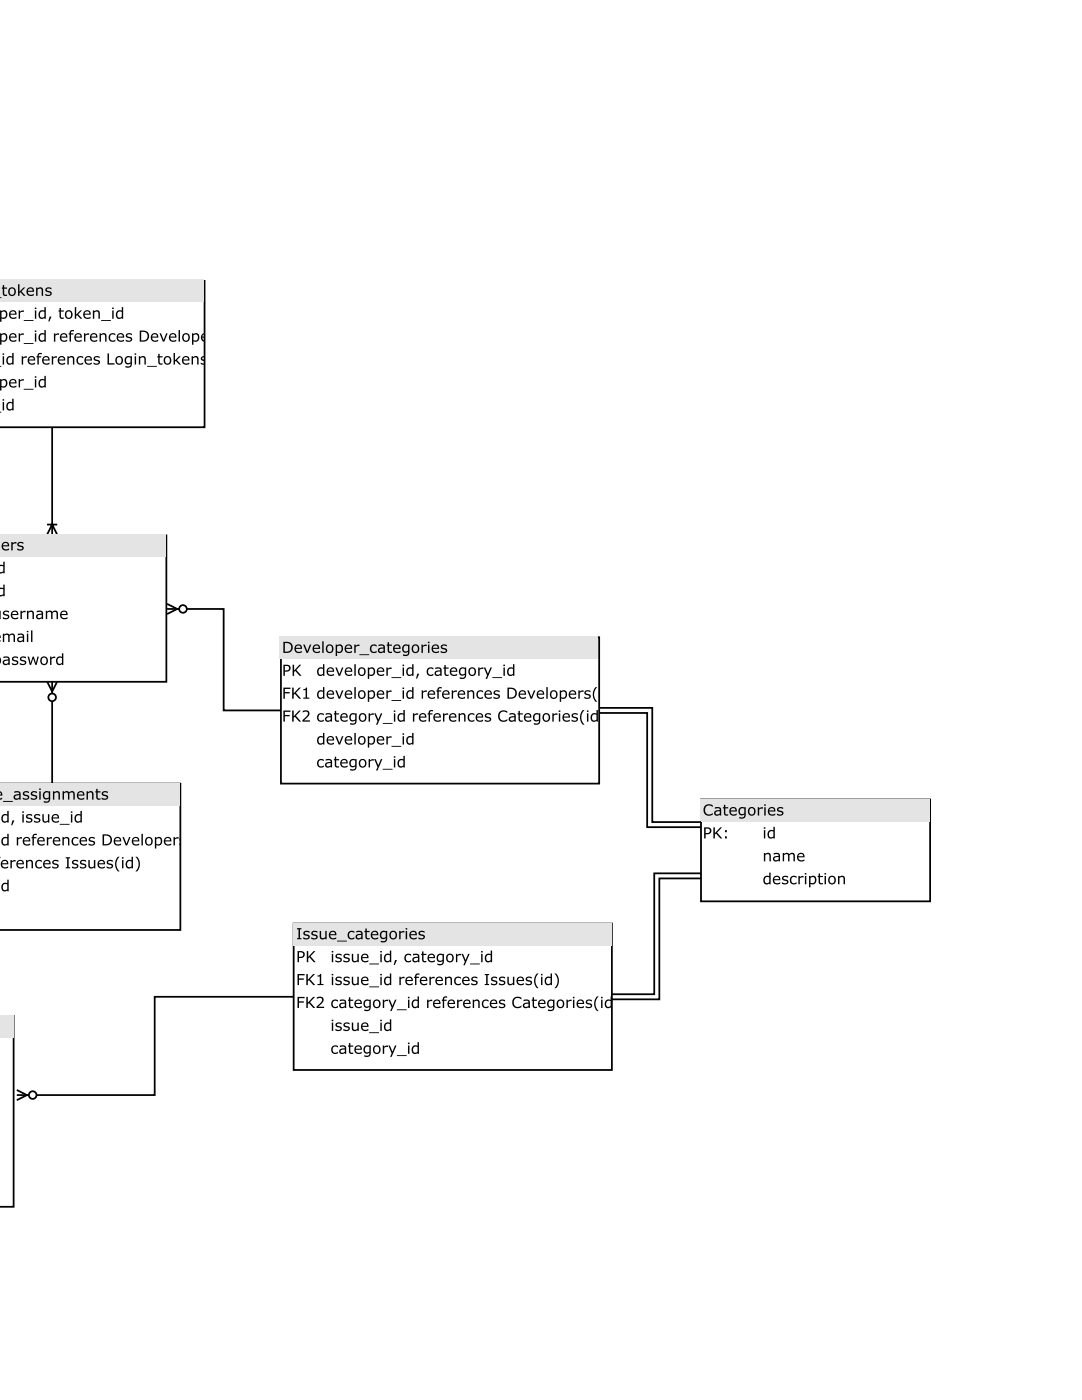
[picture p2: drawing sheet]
<svg xmlns="http://www.w3.org/2000/svg" width="216mm" height="279mm" viewBox="0 0 216 279" stroke-linecap="round" stroke-linejoin="round" font-family="sans-serif">
<path d="M0 202.7h2.7v38.1h-2.7" fill="none" stroke="#000" stroke-width=".35"/>
<path d="M-.1 202.5h2.8v4.6h-2.8z" fill="#e4e4e4"/>
<path d="M10.4 85.3v21.4M9.4 106.7l1-2 1 2M9.4 104.7h2" fill="none" stroke="#000" stroke-width=".35"/>
<path d="M-.1 56.1h40.9v29.2h-40.9z" fill="#fff"/>
<path d="M-.1 56.1h40.9v29.2h-40.8" fill="none" stroke="#000" stroke-width=".35"/>
<path d="M-.1 55.7h40.9v4.6h-40.9z" fill="#e4e4e4"/>
<g fill="#000">
<path d="M-.1 56.8v2.2zM-.1 57.1v1.7zM-.1 57.3v1.8zM-.1 57.6v.4zM-.1 57.4v1.6zM-.1 57.3v1.8zM-.1 57.6v.4zM-.1 56.7v2.3zM-.1 57.3v1.8zM-.1 57.6v1.2zM-.1 57.3v2.4zM-.1 57.6v1.2zM-.1 57.3v1.8zM-.1 57.6v.4zM-.1 57.4v1.6zM-.1 59.3h.4v.2h-.4zM.6 56.9h.2v.5h.6v.2h-.6v.8a.36 .36 0 0 0 .2 .4 .36 .36 0 0 0 .4 0v.2a.61 .61 0 0 1-.8-.5v-.9h-.2v-.2h.2zM1.8 57.6a.82 .82 0 0 1 1.1 .1 .82 .82 0 0 1 0 1.1 .82 .82 0 0 1-1.1 .1l-.2-.7zM2 57.7a.57 .57 0 0 0 0 .9 .57 .57 0 0 0 .8 0 .58 .58 0 0 0 0-.8 .58 .58 0 0 0-.8-.1zM3.6 56.7h.3v1.5l.8-.8h.3l-.7 .7 .8 .9h-.4l-.6-.7-.2 .2v.5h-.3zM5.5 57.6a.74 .74 0 0 1 .9-.2 .74 .74 0 0 1 .4 .8h-1.2a.67 .67 0 0 0 .4 .6 .67 .67 0 0 0 .8-.2v.3a.93 .93 0 0 1-1.3-.1 .93 .93 0 0 1 0-1.2zM5.7 57.7l-.1 .3h.9a.46 .46 0 0 0-.3-.4 .46 .46 0 0 0-.5 .1zM7.2 57.4h.3v.2a.61 .61 0 0 1 .7-.3 .61 .61 0 0 1 .4 .7v1h-.3v-.9a.44 .44 0 0 0-.3-.5 .44 .44 0 0 0-.5 .2v1.2h-.3zM9.2 57.5l.8-.1 .3 .1-.1 .3a.52 .52 0 0 0-.9 .1l.4 .2a.53 .53 0 0 1 .6 .5 .53 .53 0 0 1-.7 .5l-.6-.2v-.3a.58 .58 0 0 0 1-.1l-.3-.2a.51 .51 0 0 1-.6-.2 .51 .51 0 0 1 .1-.6z"/>
<path d="M-.1 61.3v2.4zM-.1 62.2v1.2zM-.1 61.9v1.8zM-.1 62.1v.5zM-.1 62v1.6zM-.1 61.9v1.8zM-.1 62.1v.5zM-.1 61.3v2.3zM-.1 61.9v1.8zM-.1 62.1v1.3zM0 62h.3v.1a.76 .76 0 0 1 1 0 .76 .76 0 0 1 .1 1 .75 .75 0 0 1-1.1 .4v.7h-.3zM.3 62.4v.9a.61 .61 0 0 0 .9-.3 .61 .61 0 0 0-.6-.8zM2 62.1a.74 .74 0 0 1 .9-.1 .74 .74 0 0 1 .4 .8h-1.2a.67 .67 0 0 0 .4 .6 .67 .67 0 0 0 .8-.2v.3a.93 .93 0 0 1-1.3-.1 .93 .93 0 0 1 0-1.3zM2.2 62.3l-.1 .3h.9a.46 .46 0 0 0-.3-.5 .46 .46 0 0 0-.5 .2zM3.7 62h.3v.2l.4-.2h.4v.3l-.4-.1-.4 .2v1.2h-.3zM4.7 63.9h2v.2h-2zM6.9 61.4h.4v.3h-.4zM7 62h.2v1.6h-.2zM7.9 62.1a.78 .78 0 0 1 1-.1v-.7h.2v2.3h-.2v-.2a.76 .76 0 0 1-1.1 0 .76 .76 0 0 1-.1-1zM8.1 62.3a.58 .58 0 0 0-.1 .8 .58 .58 0 0 0 .7 .2l.2-.1v-1h-.4zM9.9 63.2h.4l-.5 1h-.2zM11.9 61.5h.3v.5h.5v.2h-.5v.7a.36 .36 0 0 0 .1 .5 .36 .36 0 0 0 .4-.1v.3a.61 .61 0 0 1-.8-.5v-.9h-.2v-.2h.2zM13.2 62.1a.82 .82 0 0 1 1.1 .1 .82 .82 0 0 1 0 1.1 .82 .82 0 0 1-1.1 .1l-.3-.6zM13.4 62.3a.57 .57 0 0 0-.1 .8 .57 .57 0 0 0 .8 0 .58 .58 0 0 0 0-.7 .58 .58 0 0 0-.7-.1zM14.9 61.3h.3v1.5l.8-.8h.4l-.8 .7 .8 .9h-.3l-.7-.7-.2 .2v.5h-.3zM16.8 62.1a.74 .74 0 0 1 .9-.1 .74 .74 0 0 1 .4 .8h-1.2a.67 .67 0 0 0 .4 .6 .67 .67 0 0 0 .8-.2v.3a.93 .93 0 0 1-1.3-.1 .93 .93 0 0 1 0-1.3zM17 62.3l-.1 .3h.9a.46 .46 0 0 0-.2-.5 .46 .46 0 0 0-.6 .2zM18.5 62h.3v.1a.61 .61 0 0 1 .7-.2 .61 .61 0 0 1 .4 .6v1.1h-.3v-.9a.44 .44 0 0 0-.2-.6 .44 .44 0 0 0-.6 .3v1.2h-.3zM20.2 63.9h1.9v.2h-1.9zM22.4 61.4h.3v.3h-.3zM22.4 62h.3v1.6h-.3zM23.3 62.1a.78 .78 0 0 1 1-.1v-.7h.3v2.3h-.3v-.2a.76 .76 0 0 1-1 0 .76 .76 0 0 1-.1-1zM23.5 62.3a.58 .58 0 0 0-.1 .8 .58 .58 0 0 0 .8 .2l.1-.1v-1h-.4z"/>
<path d="M-.1 65.9v2.3zM-.1 66.7v1.3zM-.1 66.5v1.7zM-.1 66.7v.5zM-.1 66.5v1.7zM-.1 66.5v1.7zM-.1 66.7v.5zM-.1 65.9v2.3zM-.1 66.5v1.7zM-.1 66.7v1.3zM0 66.5h.3v.2a.76 .76 0 0 1 1 0 .76 .76 0 0 1 .1 1 .75 .75 0 0 1-1.1 .4v.7h-.3zM.3 66.9v1a.61 .61 0 0 0 .9-.4 .61 .61 0 0 0-.6-.7zM2 66.7a.74 .74 0 0 1 .9-.2 .74 .74 0 0 1 .4 .9h-1.2a.67 .67 0 0 0 .4 .6 .67 .67 0 0 0 .8-.2v.3a.93 .93 0 0 1-1.3-.1 .93 .93 0 0 1 0-1.3zM2.2 66.8l-.1 .4h.9a.46 .46 0 0 0-.3-.5 .46 .46 0 0 0-.5 .1zM3.7 66.5h.3v.3l.4-.3h.4v.3h-.4l-.4 .2v1.2h-.3zM4.7 68.5h2v.1h-2zM6.9 66h.4v.2h-.4zM7 66.5h.2v1.7h-.2zM7.9 66.7a.78 .78 0 0 1 1-.1v-.7h.2v2.3h-.2v-.2a.76 .76 0 0 1-1.1 0 .76 .76 0 0 1-.1-1zM8.1 66.9a.58 .58 0 0 0-.1 .8 .58 .58 0 0 0 .7 .2l.2-.1v-1l-.4-.1zM10.8 66.5h.2v.3l.5-.3h.3v.3h-.4l-.4 .2v1.2h-.2zM12.2 66.7a.74 .74 0 0 1 .9-.2 .74 .74 0 0 1 .3 .9h-1.2a.67 .67 0 0 0 .5 .6 .67 .67 0 0 0 .7-.2v.3a.93 .93 0 0 1-1.2-.1 .93 .93 0 0 1 0-1.3zM12.4 66.8l-.2 .4h1a.46 .46 0 0 0-.3-.5 .46 .46 0 0 0-.5 .1zM14 66l.8-.1v.2a.41 .41 0 0 0-.6 .4h.5v.3h-.5v1.4h-.3v-1.4h-.2v-.3h.2zM15 66.7a.74 .74 0 0 1 1-.2 .74 .74 0 0 1 .3 .9h-1.2a.67 .67 0 0 0 .5 .6 .67 .67 0 0 0 .7-.2v.3a.93 .93 0 0 1-1.2-.1 .93 .93 0 0 1-.1-1.3zM15.3 66.8l-.2 .4h1a.46 .46 0 0 0-.3-.5 .46 .46 0 0 0-.5 .1zM16.8 66.5h.2v.3l.5-.3h.3v.3h-.4l-.4 .2v1.2h-.2zM18.2 66.7a.74 .74 0 0 1 .9-.2 .74 .74 0 0 1 .3 .9h-1.2a.67 .67 0 0 0 .5 .6 .67 .67 0 0 0 .7-.2v.3a.93 .93 0 0 1-1.2-.1 .93 .93 0 0 1 0-1.3zM18.4 66.8l-.2 .4h1a.46 .46 0 0 0-.3-.5 .46 .46 0 0 0-.5 .1zM19.9 66.5h.2v.2a.61 .61 0 0 1 .8-.2 .61 .61 0 0 1 .4 .6v1.1h-.3v-1a.44 .44 0 0 0-.3-.5 .44 .44 0 0 0-.6 .2v1.3h-.2zM21.9 66.7l.7-.2 .4 .1v.3a.63 .63 0 0 0-.9 0 .63 .63 0 0 0 0 .9 .63 .63 0 0 0 .9 0v.3a.89 .89 0 0 1-1.2-.2 .89 .89 0 0 1 .1-1.2zM23.5 66.7a.74 .74 0 0 1 .9-.2 .74 .74 0 0 1 .4 .9h-1.2a.67 .67 0 0 0 .4 .6 .67 .67 0 0 0 .7-.2v.3a.93 .93 0 0 1-1.2-.1 .93 .93 0 0 1 0-1.3zM23.7 66.8l-.1 .4h.9a.46 .46 0 0 0-.3-.5 .46 .46 0 0 0-.5 .1zM25.3 66.6l.8-.1 .2 .1v.3a.52 .52 0 0 0-.9 .1l.3 .2a.53 .53 0 0 1 .7 .5 .53 .53 0 0 1-.7 .5l-.6-.1v-.3a.58 .58 0 0 0 1-.1l-.3-.2a.51 .51 0 0 1-.6-.2 .51 .51 0 0 1 .1-.7zM27.9 66h.5a1.12 1.12 0 0 1 1.4 1.1 1.12 1.12 0 0 1-1.4 1.1h-.5zM28.2 66.2v1.7a.92 .92 0 0 0 1.2-.8 .92 .92 0 0 0-1.2-.9zM30.3 66.7a.74 .74 0 0 1 .9-.2 .74 .74 0 0 1 .4 .9h-1.2a.67 .67 0 0 0 .4 .6 .67 .67 0 0 0 .8-.2v.3a.93 .93 0 0 1-1.3-.1 .93 .93 0 0 1 0-1.3zM30.5 66.8l-.1 .4h.9a.46 .46 0 0 0-.3-.5 .46 .46 0 0 0-.5 .1zM31.8 66.5h.3l.5 1.3 .6-1.3h.3l-.7 1.7h-.3zM33.9 66.7a.74 .74 0 0 1 .9-.2 .74 .74 0 0 1 .4 .9h-1.2a.67 .67 0 0 0 .4 .6 .67 .67 0 0 0 .8-.2v.3a.93 .93 0 0 1-1.3-.1 .93 .93 0 0 1 0-1.3zM34.1 66.8l-.1 .4h.9a.46 .46 0 0 0-.2-.5 .46 .46 0 0 0-.6 .1zM35.6 65.9h.3v2.3h-.3zM36.6 66.7a.82 .82 0 0 1 1.1 .1 .82 .82 0 0 1 0 1.1 .82 .82 0 0 1-1.1 .1l-.3-.6zM36.8 66.9a.57 .57 0 0 0-.1 .8 .57 .57 0 0 0 .8 0 .58 .58 0 0 0 0-.7 .58 .58 0 0 0-.7-.1zM38.3 66.5h.3v.2a.76 .76 0 0 1 1 0 .76 .76 0 0 1 .1 1 .75 .75 0 0 1-1.1 .4v.7h-.3zM38.6 66.9v1a.61 .61 0 0 0 .9-.4 .61 .61 0 0 0-.6-.7zM40.3 66.7l.5-.2v.9h-.4l.2 .4 .2 .2v-.2v.4a.75 .75 0 0 1-.7-1.1zM40.5 66.8l-.1 .4h.4v-.5zM40.8 66.5v1.7zM40.8 66.5v1.7zM40.8 65.9v2.9zM40.8 66v.2zM40.8 66.5v1.7zM40.8 65.9v2.3zM40.8 66.7v1.3zM40.8 65.9v2.9z"/>
<path d="M-.1 70.6v2.2zM-.1 71v1.8zM-.1 71.3v1.3zM-.1 70.4v2.4zM-.1 71v1.8zM-.1 71.3v.4zM-.1 71v1.8zM-.1 73h.4v.2h-.4zM.5 70.5h.3v.3h-.3zM.5 71.1h.3v1.7h-.3zM1.5 71.3a.78 .78 0 0 1 .9-.1v-.8h.3v2.4h-.3v-.2a.76 .76 0 0 1-1 0 .76 .76 0 0 1-.1-1zM1.7 71.5a.58 .58 0 0 0-.1 .7 .58 .58 0 0 0 .7 .2l.1-.1v-.9l-.4-.1zM4.3 71.1h.3v.2l.4-.2h.4v.3h-.4l-.4 .2v1.2h-.3zM5.7 71.3a.74 .74 0 0 1 .9-.2 .74 .74 0 0 1 .4 .9h-1.2a.67 .67 0 0 0 .5 .6 .67 .67 0 0 0 .7-.2v.3a.93 .93 0 0 1-1.3-.2 .93 .93 0 0 1 0-1.2zM5.9 71.4l-.1 .3h1a.46 .46 0 0 0-.3-.4 .46 .46 0 0 0-.6 .1zM7.6 70.6l.7-.1v.2a.41 .41 0 0 0-.6 .4h.5v.2h-.5v1.5h-.2v-1.5h-.2v-.2h.2zM8.6 71.3a.74 .74 0 0 1 .9-.2 .74 .74 0 0 1 .4 .9h-1.2a.67 .67 0 0 0 .4 .6 .67 .67 0 0 0 .8-.2v.3a.93 .93 0 0 1-1.3-.2 .93 .93 0 0 1 0-1.2zM8.8 71.4l-.1 .3h.9a.46 .46 0 0 0-.2-.4 .46 .46 0 0 0-.6 .1zM10.3 71.1h.3v.2l.4-.2h.4v.3h-.4l-.4 .2v1.2h-.3zM11.7 71.3a.74 .74 0 0 1 .9-.2 .74 .74 0 0 1 .4 .9h-1.2a.67 .67 0 0 0 .5 .6 .67 .67 0 0 0 .7-.2v.3a.93 .93 0 0 1-1.3-.2 .93 .93 0 0 1 0-1.2zM11.9 71.4l-.1 .3h.9a.46 .46 0 0 0-.2-.4 .46 .46 0 0 0-.6 .1zM13.4 71.1h.3v.2a.61 .61 0 0 1 .7-.2 .61 .61 0 0 1 .4 .6v1.1h-.2v-1a.44 .44 0 0 0-.3-.5 .44 .44 0 0 0-.6 .2v1.3h-.3zM15.5 71.3l.7-.2 .4 .1v.3a.63 .63 0 0 0-.9 0 .63 .63 0 0 0 0 .9 .63 .63 0 0 0 .9-.1v.4a.89 .89 0 0 1-1.2-.2 .89 .89 0 0 1 .1-1.2zM17.1 71.3a.74 .74 0 0 1 .9-.2 .74 .74 0 0 1 .3 .9h-1.2a.67 .67 0 0 0 .5 .6 .67 .67 0 0 0 .7-.2v.3a.93 .93 0 0 1-1.2-.2 .93 .93 0 0 1 0-1.2zM17.3 71.4l-.2 .3h1a.46 .46 0 0 0-.3-.4 .46 .46 0 0 0-.5 .1zM18.8 71.2l.8-.1 .3 .1v.3a.52 .52 0 0 0-.9 .1l.3 .2a.53 .53 0 0 1 .7 .5 .53 .53 0 0 1-.7 .5l-.6-.1v-.4a.58 .58 0 0 0 1-.1l-.4-.1a.51 .51 0 0 1-.5-.3 .51 .51 0 0 1 0-.6zM21.5 70.5h.2v2h1.2v.3h-1.4zM23.2 71.3a.82 .82 0 0 1 1.1 .1 .82 .82 0 0 1 0 1.1 .82 .82 0 0 1-1.1 .1l-.2-.7zM23.4 71.4a.57 .57 0 0 0 0 .9 .57 .57 0 0 0 .8 0 .58 .58 0 0 0 0-.8 .58 .58 0 0 0-.8-.1zM25.1 71.3a.78 .78 0 0 1 .9-.1l.3-.1v1.5a.86 .86 0 0 1-1.3 .7v-.3l.1 .1a.55 .55 0 0 0 .7 0 .55 .55 0 0 0 .2-.6 .75 .75 0 0 1-1 0 .75 .75 0 0 1-.1-1zM25.3 71.5a.57 .57 0 0 0-.1 .8 .57 .57 0 0 0 .8 0v-.9l-.4-.1zM26.9 70.5h.3v.3h-.3zM26.9 71.1h.3v1.7h-.3zM27.7 71.1h.3v.2a.61 .61 0 0 1 .7-.2 .61 .61 0 0 1 .4 .6v1.1h-.3v-1a.44 .44 0 0 0-.3-.5 .44 .44 0 0 0-.5 .2v1.3h-.3zM29.4 73h1.9v.2h-1.9zM31.6 70.6h.3v.5h.5v.2h-.5v.8a.36 .36 0 0 0 .1 .4 .36 .36 0 0 0 .4 0v.2a.61 .61 0 0 1-.8-.5v-.9h-.2v-.2h.2zM32.9 71.3a.82 .82 0 0 1 1.1 .1 .82 .82 0 0 1 0 1.1 .82 .82 0 0 1-1.1 .1l-.2-.7zM33.1 71.4a.57 .57 0 0 0-.1 .9 .57 .57 0 0 0 .8 0 .58 .58 0 0 0 0-.8 .58 .58 0 0 0-.7-.1zM34.6 70.4h.3v1.5l.8-.8h.4l-.8 .8 .8 .9h-.3l-.7-.8-.2 .2v.6h-.3zM36.5 71.3a.74 .74 0 0 1 .9-.2 .74 .74 0 0 1 .4 .9h-1.2a.67 .67 0 0 0 .4 .6 .67 .67 0 0 0 .8-.2v.3a.93 .93 0 0 1-1.3-.2 .93 .93 0 0 1 0-1.2zM36.7 71.4l-.1 .3h.9a.46 .46 0 0 0-.2-.4 .46 .46 0 0 0-.6 .1zM38.2 71.1h.3v.2a.61 .61 0 0 1 .7-.2 .61 .61 0 0 1 .4 .6v1.1h-.3v-1a.44 .44 0 0 0-.2-.5 .44 .44 0 0 0-.6 .2v1.3h-.3zM40.2 71.2a.32 .32 0 0 1 .3-.2 .32 .32 0 0 1 .3 .2v.2a.25 .25 0 0 0-.3-.1 .25 .25 0 0 0-.1 .4h.1a.34 .34 0 0 1 .4 .2 .34 .34 0 0 1-.1 .4 .35 .35 0 0 1 0 .5 .35 .35 0 0 1-.5 0l-.2-.1v-.4a.56 .56 0 0 0 .7 .1 .29 .29 0 0 0 0-.3 .29 .29 0 0 0-.3-.1 .45 .45 0 0 1-.4-.3 .45 .45 0 0 1 .1-.5zM40.8 70.4v3zM40.8 70.5v.3zM40.8 71.1v1.7zM40.8 70.4v2.4zM40.8 71.3v1.2zM40.8 70.4v3z"/>
<path d="M-.1 75v2.4zM-.1 75.9v1.2zM-.1 75.6v1.8zM-.1 75.9v.4zM-.1 75.7v1.6zM-.1 75.6v1.8zM-.1 75.9v.4zM-.1 75v2.3zM-.1 75.6v1.8zM-.1 75.9v1.2zM0 75.7h.3v.1a.76 .76 0 0 1 1 0 .76 .76 0 0 1 .1 1 .75 .75 0 0 1-1.1 .4v.7h-.3zM.3 76.1v.9a.61 .61 0 0 0 .9-.3 .61 .61 0 0 0-.6-.8zM2 75.9a.74 .74 0 0 1 .9-.2 .74 .74 0 0 1 .4 .8h-1.2a.67 .67 0 0 0 .4 .6 .67 .67 0 0 0 .8-.2v.3a.93 .93 0 0 1-1.3-.1 .93 .93 0 0 1 0-1.2zM2.2 76l-.1 .3h.9a.46 .46 0 0 0-.3-.4 .46 .46 0 0 0-.5 .1zM3.7 75.7h.3v.2l.4-.2h.4v.3h-.4l-.4 .1v1.2h-.3zM4.7 77.6h2v.2h-2zM6.9 75.1h.4v.3h-.4zM7 75.7h.2v1.6h-.2zM7.9 75.9a.78 .78 0 0 1 1-.2v-.7h.2v2.3h-.2v-.1a.76 .76 0 0 1-1.1 0 .76 .76 0 0 1-.1-1.1zM8.1 76a.58 .58 0 0 0-.1 .8 .58 .58 0 0 0 .7 .2l.2-.1v-.9l-.4-.1z"/>
<path d="M-.1 79.8v2.1zM-.1 80.2v1.7zM-.1 80.4v1.3zM-.1 79.6v2.3zM-.1 80.2v1.7zM-.1 80.4v.5zM-.1 80.2v1.7zM-.1 82.2h.4v.1h-.4zM.5 79.7h.3v.3h-.3zM.5 80.2h.3v1.7h-.3zM1.5 80.4a.78 .78 0 0 1 .9-.1v-.7h.3v2.3h-.3v-.2a.76 .76 0 0 1-1 0 .76 .76 0 0 1-.1-1zM1.7 80.6a.58 .58 0 0 0-.1 .8 .58 .58 0 0 0 .7 .2l.1-.1v-1l-.4-.1z"/>
</g>
<path d="M-.1 106.9h33.3v29.2h-33.3z" fill="#fff"/>
<path d="M-.1 106.9h33.3v29.2h-33.2" fill="none" stroke="#000" stroke-width=".35"/>
<path d="M-.1 106.5h33.1v4.6h-33.1z" fill="#e4e4e4"/>
<g fill="#000">
<path d="M-.1 107.6v2.2zM-.1 107.9v1.7zM-.1 108.1v1.8zM-.1 108.4v.4zM-.1 108.2v1.6zM-.1 108.1v1.8zM-.1 108.4v.4zM-.1 107.5v2.3zM-.1 108.1v1.8zM-.1 108.4v1.2zM-.1 108.1v2.4zM-.1 108.4v1.2zM.5 108.4a.74 .74 0 0 1 1-.2 .74 .74 0 0 1 .3 .8h-1.2a.67 .67 0 0 0 .5 .6 .67 .67 0 0 0 .7-.2v.3a.93 .93 0 0 1-1.3-.1 .93 .93 0 0 1 0-1.2zM.8 108.5l-.2 .3h1a.46 .46 0 0 0-.3-.4 .46 .46 0 0 0-.5 .1zM2.3 108.2h.2v.2l.5-.2h.3v.3h-.4l-.4 .2v1.1h-.2zM3.6 108.3l.8-.1 .3 .1v.3a.52 .52 0 0 0-1 .1l.4 .2a.53 .53 0 0 1 .6 .5 .53 .53 0 0 1-.7 .5l-.6-.2v-.3a.58 .58 0 0 0 1-.1l-.3-.2a.51 .51 0 0 1-.6-.2 .51 .51 0 0 1 .1-.6z"/>
<path d="M-.1 112.2v.3zM-.1 112.8v1.6zM-.1 112.8h.8v-.7h.2v2.3h-.2v-.2a.41 .41 0 0 1-.6 .2 .41 .41 0 0 1-.2-.6zM0 113l-.1 .6a.41 .41 0 0 0 .2 .6 .41 .41 0 0 0 .6-.2v-1z"/>
<path d="M-.1 116.8v.2zM-.1 117.3v1.7zM-.1 117.3l.8 .1v-.7h.2v2.3h-.2v-.2a.41 .41 0 0 1-.6 .2 .41 .41 0 0 1-.2-.6zM0 117.6l-.1 .6a.41 .41 0 0 0 .2 .6 .41 .41 0 0 0 .6-.2v-1z"/>
<path d="M-.1 121.9v1.4v-1.4h.2v1.7h-.2v-.2v.2zM.7 122l.8-.1 .3 .1v.3a.52 .52 0 0 0-.9 .1l.3 .2a.53 .53 0 0 1 .7 .5 .53 .53 0 0 1-.7 .5l-.6-.1v-.4a.58 .58 0 0 0 1-.1l-.4-.1a.51 .51 0 0 1-.5-.3 .51 .51 0 0 1 0-.6zM2.4 122.1a.74 .74 0 0 1 .9-.2 .74 .74 0 0 1 .4 .9h-1.3a.67 .67 0 0 0 .5 .6 .67 .67 0 0 0 .7-.2v.3a.93 .93 0 0 1-1.2-.2 .93 .93 0 0 1 0-1.2zM2.6 122.2l-.2 .3h1a.46 .46 0 0 0-.3-.4 .46 .46 0 0 0-.5 .1zM4.1 121.9h.3v.2l.4-.2h.3v.3h-.4l-.3 .2v1.2h-.3zM5.4 121.9h.3v.2a.61 .61 0 0 1 .7-.2 .61 .61 0 0 1 .4 .6v1.1h-.3v-1a.44 .44 0 0 0-.3-.5 .44 .44 0 0 0-.5 .2v1.3h-.3zM7.3 121.9h.3a.7 .7 0 0 1 1 .5v1.2h-.3v-.2a.6 .6 0 0 1-.8 .2 .6 .6 0 0 1-.2-.8 .6 .6 0 0 1 .7-.3h.2a.21 .21 0 0 0 .1-.3 .21 .21 0 0 0-.3-.1l-.7 .1zM7.6 122.9a.41 .41 0 0 0 .2 .5 .41 .41 0 0 0 .5-.3v-.4zM9.1 121.9h.3v.2a.63 .63 0 0 1 1 0 .62 .62 0 0 1 .7-.3 .62 .62 0 0 1 .5 .7v1.1h-.3v-1a.4 .4 0 0 0-.3-.5 .4 .4 0 0 0-.5 .4v1.1h-.3v-1a.42 .42 0 0 0-.2-.5 .42 .42 0 0 0-.6 .2v1.3h-.3zM12.2 122.1a.74 .74 0 0 1 .9-.2 .74 .74 0 0 1 .4 .9h-1.2a.67 .67 0 0 0 .4 .6 .67 .67 0 0 0 .8-.2v.3a.93 .93 0 0 1-1.3-.2 .93 .93 0 0 1 0-1.2zM12.4 122.2l-.1 .3h.9a.46 .46 0 0 0-.3-.4 .46 .46 0 0 0-.5 .1z"/>
<path d="M-.1 126.4a.85 .85 0 0 1 0 1.1v.4l.2-.2v.3l-.2 .2zM-.1 126.7v.4zM.6 126.5h.2v.2a.63 .63 0 0 1 1 0 .62 .62 0 0 1 .8-.3 .62 .62 0 0 1 .4 .6v1.1h-.3v-.9a.4 .4 0 0 0-.3-.5 .4 .4 0 0 0-.5 .4v1h-.3v-.9a.42 .42 0 0 0-.2-.5 .42 .42 0 0 0-.6 .2v1.2h-.2zM3.6 126.5h.2a.7 .7 0 0 1 1 .5v1.1h-.3v-.1a.6 .6 0 0 1-.7 .1 .6 .6 0 0 1-.3-.7 .6 .6 0 0 1 .7-.3l.2-.1a.21 .21 0 0 0 .1-.3 .21 .21 0 0 0-.3 0l-.6 .1zM3.8 127.4a.41 .41 0 0 0 .2 .6 .41 .41 0 0 0 .5-.3v-.4zM5.3 125.9h.4v.3h-.4zM5.4 126.5h.2v1.6h-.2zM6.2 125.8h.3v2.3h-.3z"/>
<path d="M-.1 131a1.55 1.55 0 0 1 0 1.7v-.1v.7zM-.1 131.3v1.2zM.7 131.1l.2-.1a.7 .7 0 0 1 1 .6v1.1h-.2v-.2a.6 .6 0 0 1-.8 .2 .6 .6 0 0 1-.3-.7 .6 .6 0 0 1 .8-.4h.1a.21 .21 0 0 0 .1-.3 .21 .21 0 0 0-.3-.1l-.6 .2zM.9 132a.41 .41 0 0 0 .2 .5 .41 .41 0 0 0 .6-.2v-.5zM2.5 131.2l.8-.2 .3 .1v.3a.52 .52 0 0 0-.9 .2l.3 .1a.53 .53 0 0 1 .7 .6 .53 .53 0 0 1-.7 .4l-.6-.1v-.3a.58 .58 0 0 0 1-.1l-.4-.2a.51 .51 0 0 1-.5-.2 .51 .51 0 0 1 0-.6zM4.1 131.2l.8-.2 .3 .1v.3a.52 .52 0 0 0-.9 .2l.3 .1a.53 .53 0 0 1 .7 .6 .53 .53 0 0 1-.7 .4l-.6-.1v-.3a.58 .58 0 0 0 1-.1l-.4-.2a.51 .51 0 0 1-.6-.2 .51 .51 0 0 1 .1-.6zM5.5 131h.3l.3 1.3 .4-1.3h.2l.5 1.3 .3-1.3h.2l-.4 1.7h-.2l-.5-1.3-.4 1.3h-.3zM8.2 131.2a.82 .82 0 0 1 1.1 .1 .82 .82 0 0 1 0 1.1 .82 .82 0 0 1-1.1 .1l-.2-.6zM8.4 131.4a.57 .57 0 0 0 0 .8 .57 .57 0 0 0 .8 0 .58 .58 0 0 0 0-.7 .58 .58 0 0 0-.8-.1zM10 131h.3v.3l.4-.2h.3v.2h-.4l-.3 .2v1.2h-.3zM11.4 131.2a.78 .78 0 0 1 1-.1v-.7h.2v2.3h-.2v-.2a.76 .76 0 0 1-1.1 0 .76 .76 0 0 1-.1-1zM11.6 131.4a.58 .58 0 0 0-.1 .8 .58 .58 0 0 0 .8 .2l.1-.1v-1l-.4-.1z"/>
</g>
<path d="M139.9 159.6h45.7v20.3h-45.7z" fill="#fff"/>
<path d="M139.9 159.6h45.7v20.3h-45.7z" fill="none" stroke="#000" stroke-width=".35"/>
<path d="M139.7 159.5h45.7v4.5h-45.7z" fill="#e4e4e4"/>
<g fill="#000">
<path d="M140.5 165.1h.6a.71 .71 0 0 1 .9 .7 .71 .71 0 0 1-.9 .7h-.3v.8h-.3zM140.8 165.4v.9a.53 .53 0 0 0 .7-.1 .53 .53 0 0 0 0-.7zM142.4 165.1h.2v1.2l1.1-1.2h.4l-1 1.1 1 1.1h-.4l-.8-1-.3 .3v.7h-.2zM144.7 165.7h.3v.4h-.3zM144.7 166.9h.3v.4h-.3z"/>
<path d="M140.7 160.8a1.3 1.3 0 0 1 1.5-.1v.3a.88 .88 0 0 0-1.2 0 .88 .88 0 0 0 0 1.3 .88 .88 0 0 0 1.2 0v.3a1.19 1.19 0 0 1-1.6-.2 1.19 1.19 0 0 1 .1-1.6zM142.6 161.1h.3a.7 .7 0 0 1 1 .5v1.2h-.3v-.2a.6 .6 0 0 1-.8 .2 .6 .6 0 0 1-.2-.8 .6 .6 0 0 1 .7-.3h.2a.21 .21 0 0 0 .1-.3 .21 .21 0 0 0-.3-.1l-.7 .1zM142.9 162.1a.41 .41 0 0 0 .2 .5 .41 .41 0 0 0 .5-.3v-.4zM144.4 160.6h.3v.5h.6v.2h-.6v.8a.36 .36 0 0 0 .2 .4 .36 .36 0 0 0 .4 0v.2a.61 .61 0 0 1-.9-.5v-.9h-.1v-.2h.1zM145.7 161.3a.74 .74 0 0 1 1-.2 .74 .74 0 0 1 .3 .9h-1.2a.67 .67 0 0 0 .5 .6 .67 .67 0 0 0 .7-.2v.3a.93 .93 0 0 1-1.3-.2 .93 .93 0 0 1 0-1.2zM146 161.4l-.2 .3h1a.46 .46 0 0 0-.3-.4 .46 .46 0 0 0-.5 .1zM147.6 161.3a.78 .78 0 0 1 .9-.1l.3-.1v1.5a.86 .86 0 0 1-1.3 .7v-.3l.1 .1a.55 .55 0 0 0 .7 0 .55 .55 0 0 0 .2-.6 .75 .75 0 0 1-1 0 .75 .75 0 0 1-.1-1zM147.8 161.5a.57 .57 0 0 0-.1 .8 .57 .57 0 0 0 .8 0v-.9l-.4-.1zM149.4 161.3a.82 .82 0 0 1 1.1 .1 .82 .82 0 0 1 0 1.1 .82 .82 0 0 1-1.1 .1l-.2-.7zM149.6 161.4a.57 .57 0 0 0 0 .9 .57 .57 0 0 0 .8 0 .58 .58 0 0 0 0-.8 .58 .58 0 0 0-.8-.1zM151.2 161.1h.3v.2l.4-.2h.3v.3h-.4l-.3 .2v1.2h-.3zM152.5 160.5h.3v.3h-.3zM152.5 161.1h.3v1.7h-.3zM153.4 161.3a.74 .74 0 0 1 .9-.2 .74 .74 0 0 1 .4 .9h-1.2a.67 .67 0 0 0 .5 .6 .67 .67 0 0 0 .7-.2v.3a.93 .93 0 0 1-1.3-.2 .93 .93 0 0 1 0-1.2zM153.6 161.4l-.1 .3h.9a.46 .46 0 0 0-.2-.4 .46 .46 0 0 0-.6 .1zM155.2 161.2l.8-.1 .3 .1v.3a.52 .52 0 0 0-1 .1l.4 .2a.53 .53 0 0 1 .6 .5 .53 .53 0 0 1-.7 .5l-.6-.1v-.4a.58 .58 0 0 0 1-.1l-.3-.1a.51 .51 0 0 1-.6-.3 .51 .51 0 0 1 .1-.6z"/>
<path d="M152.4 165.1h.3v.3h-.3zM152.4 165.7h.3v1.6h-.3zM153.4 165.9a.78 .78 0 0 1 .9-.2v-.7h.3v2.3h-.3v-.1a.76 .76 0 0 1-1 0 .76 .76 0 0 1-.1-1.1zM153.6 166a.58 .58 0 0 0-.1 .8 .58 .58 0 0 0 .7 .2l.1-.1v-.9l-.4-.1z"/>
<path d="M152.5 175a.78 .78 0 0 1 1-.1v-.7h.3v2.3h-.3v-.2a.76 .76 0 0 1-1 0 .76 .76 0 0 1-.1-1zM152.7 175.2a.58 .58 0 0 0-.1 .8 .58 .58 0 0 0 .8 .1h.1v-1l-.4-.1zM154.4 175a.74 .74 0 0 1 .9-.2 .74 .74 0 0 1 .4 .9h-1.2a.67 .67 0 0 0 .4 .6 .67 .67 0 0 0 .8-.2v.3a.93 .93 0 0 1-1.3-.1 .93 .93 0 0 1 0-1.3zM154.6 175.1l-.1 .4h.9a.46 .46 0 0 0-.2-.5 .46 .46 0 0 0-.6 .1zM156.2 174.9l.8-.1 .3 .1-.1 .3a.52 .52 0 0 0-.9 .1l.4 .2a.53 .53 0 0 1 .6 .5 .53 .53 0 0 1-.7 .5l-.6-.1v-.3a.58 .58 0 0 0 1-.2l-.3-.1a.51 .51 0 0 1-.6-.3 .51 .51 0 0 1 .1-.6zM157.8 175l.8-.2 .3 .1v.3a.63 .63 0 0 0-.9 0 .63 .63 0 0 0 0 .9 .63 .63 0 0 0 .9 0v.3a.89 .89 0 0 1-1.2-.2 .89 .89 0 0 1 .1-1.2zM159.3 174.8h.3v.3l.4-.3h.3v.3h-.4l-.3 .2v1.2h-.3zM160.6 174.2h.3v.3h-.3zM160.6 174.8h.3v1.7h-.3zM161.4 174.8h.3v.2a.76 .76 0 0 1 1 0 .76 .76 0 0 1 .1 1 .75 .75 0 0 1-1.1 .4v.7h-.3zM161.7 175.2v1a.61 .61 0 0 0 .9-.4 .61 .61 0 0 0-.5-.8zM163.3 174.3h.3v.5h.6v.2h-.6v.8a.36 .36 0 0 0 .2 .4 .36 .36 0 0 0 .4 0v.3a.61 .61 0 0 1-.9-.6v-.9h-.1v-.2h.1zM164.5 174.2h.3v.3h-.3zM164.5 174.8h.3v1.7h-.3zM165.5 175a.82 .82 0 0 1 1.1 .1 .82 .82 0 0 1 0 1.1 .82 .82 0 0 1-1.1 .1l-.3-.7zM165.7 175.2a.57 .57 0 0 0-.1 .8 .57 .57 0 0 0 .8 0 .58 .58 0 0 0 0-.8 .58 .58 0 0 0-.7 0zM167.2 174.8h.3v.2a.61 .61 0 0 1 .7-.2 .61 .61 0 0 1 .4 .6v1.1h-.3v-1a.44 .44 0 0 0-.3-.5 .44 .44 0 0 0-.5 .2v1.3h-.3z"/>
<path d="M152.4 170.2h.3v.2a.61 .61 0 0 1 .7-.2 .61 .61 0 0 1 .4 .6v1.1h-.3v-.9a.44 .44 0 0 0-.2-.6 .44 .44 0 0 0-.6 .3v1.2h-.3zM154.4 170.3l.2-.1a.7 .7 0 0 1 1 .6v1.1h-.2v-.2a.6 .6 0 0 1-.8 .2 .6 .6 0 0 1-.3-.7 .6 .6 0 0 1 .8-.4h.1a.21 .21 0 0 0 .1-.3 .21 .21 0 0 0-.3-.1l-.6 .2zM154.6 171.2a.41 .41 0 0 0 .2 .5 .41 .41 0 0 0 .6-.2v-.5zM156.2 170.2h.3v.2a.63 .63 0 0 1 1 .1 .62 .62 0 0 1 .7-.3 .62 .62 0 0 1 .4 .6v1.1h-.3v-.9a.4 .4 0 0 0-.3-.5 .4 .4 0 0 0-.5 .3v1.1h-.2v-.9a.42 .42 0 0 0-.3-.6 .42 .42 0 0 0-.5 .3v1.2h-.3zM159.2 170.4a.74 .74 0 0 1 1-.2 .74 .74 0 0 1 .3 .9h-1.2a.67 .67 0 0 0 .5 .6 .67 .67 0 0 0 .7-.2v.3a.93 .93 0 0 1-1.2-.1 .93 .93 0 0 1-.1-1.3zM159.5 170.6l-.2 .3h1a.46 .46 0 0 0-.3-.5 .46 .46 0 0 0-.5 .2z"/>
</g>
<path d="M33.3 121.5h11.3v20.3h11.5" fill="none" stroke="#000" stroke-width=".35"/>
<circle cx="36.5" cy="121.5" r=".76" fill="#fff"/>
<g fill="none" stroke="#000" stroke-width=".35">
<path d="M33.3 120.5l2.1 1-2.1 1"/>
<circle cx="36.5" cy="121.5" r=".76"/>
</g>
<path d="M56.1 127.2h63.5v29.2h-63.5z" fill="#fff"/>
<path d="M56.1 127.2h63.5v29.2h-63.5z" fill="none" stroke="#000" stroke-width=".35"/>
<path d="M55.7 127h63.5v4.6h-63.5z" fill="#e4e4e4"/>
<g fill="#000">
<path d="M56.5 137.2h1.5v.3h-1.2v.6h1v.3h-1v1h-.3zM58.3 137.2h.3v1.2l1.1-1.2h.3l-1 1.1 1.1 1.1h-.4l-.9-.9-.2 .2v.7h-.3zM60.5 137.5l.8-.3v2h.4v.2h-1.2v-.2h.5v-1.5h-.5z"/>
<path d="M56.5 132.7h.6a.71 .71 0 0 1 .9 .7 .71 .71 0 0 1-.9 .6h-.3v.9h-.3zM56.8 132.9v.9a.53 .53 0 0 0 .7-.1 .53 .53 0 0 0 0-.7zM58.4 132.7h.3v1.1l1.1-1.1h.3l-1 1 1.1 1.2h-.4l-.9-1-.2 .2v.8h-.3z"/>
<path d="M56.5 128.1h.6a1.12 1.12 0 0 1 1.3 1.1 1.12 1.12 0 0 1-1.3 1.1h-.6zM56.8 128.3v1.7a.92 .92 0 0 0 1.3-.8 .92 .92 0 0 0-1.3-.9zM59 128.8a.74 .74 0 0 1 .9-.2 .74 .74 0 0 1 .4 .9h-1.3a.67 .67 0 0 0 .5 .6 .67 .67 0 0 0 .7-.2v.3a.93 .93 0 0 1-1.2-.1 .93 .93 0 0 1 0-1.3zM59.2 129l-.2 .3h1a.46 .46 0 0 0-.3-.5 .46 .46 0 0 0-.5 .2zM60.5 128.6h.3l.5 1.4 .5-1.4h.3l-.7 1.7h-.2zM62.6 128.8a.74 .74 0 0 1 .9-.2 .74 .74 0 0 1 .4 .9h-1.3a.67 .67 0 0 0 .5 .6 .67 .67 0 0 0 .7-.2v.3a.93 .93 0 0 1-1.2-.1 .93 .93 0 0 1 0-1.3zM62.8 129l-.2 .3h1a.46 .46 0 0 0-.3-.5 .46 .46 0 0 0-.5 .2zM64.3 128h.3v2.3h-.3zM65.2 128.8a.82 .82 0 0 1 1.1 .1 .82 .82 0 0 1 0 1.1 .82 .82 0 0 1-1.1 .1l-.2-.6zM65.4 129a.57 .57 0 0 0 0 .8 .57 .57 0 0 0 .8 0 .58 .58 0 0 0 0-.7 .58 .58 0 0 0-.8-.1zM67 128.6h.3v.2a.76 .76 0 0 1 1 0 .76 .76 0 0 1 .1 1 .75 .75 0 0 1-1.1 .4v.7h-.3zM67.3 129v1a.61 .61 0 0 0 .9-.3 .61 .61 0 0 0-.6-.8zM69 128.8a.74 .74 0 0 1 .9-.2 .74 .74 0 0 1 .4 .9h-1.3a.67 .67 0 0 0 .5 .6 .67 .67 0 0 0 .7-.2v.3a.93 .93 0 0 1-1.2-.1 .93 .93 0 0 1 0-1.3zM69.2 129l-.2 .3h1a.46 .46 0 0 0-.3-.5 .46 .46 0 0 0-.5 .2zM70.7 128.6h.3v.3l.4-.2h.3v.2h-.4l-.3 .2v1.2h-.3zM71.7 130.6h2v.1h-2zM74 128.8l.8-.2 .4 .1v.4a.63 .63 0 0 0-1-.1 .63 .63 0 0 0 0 .9 .63 .63 0 0 0 1 0v.3a.89 .89 0 0 1-1.2-.2 .89 .89 0 0 1 0-1.2zM75.5 128.7l.3-.1a.7 .7 0 0 1 1 .6v1.1h-.3v-.2a.6 .6 0 0 1-.8 .2 .6 .6 0 0 1-.2-.7 .6 .6 0 0 1 .7-.4h.2a.21 .21 0 0 0 .1-.3 .21 .21 0 0 0-.3-.1l-.7 .2zM75.8 129.6a.41 .41 0 0 0 .2 .5 .41 .41 0 0 0 .5-.2v-.5zM77.3 128.2h.3v.4h.6v.3h-.6v.7a.36 .36 0 0 0 .2 .5 .36 .36 0 0 0 .4-.1v.3a.61 .61 0 0 1-.9-.5v-.9h-.1v-.3h.1zM78.6 128.8a.74 .74 0 0 1 1-.2 .74 .74 0 0 1 .3 .9h-1.2a.67 .67 0 0 0 .5 .6 .67 .67 0 0 0 .7-.2v.3a.93 .93 0 0 1-1.3-.1 .93 .93 0 0 1 0-1.3zM78.9 129l-.2 .3h1a.46 .46 0 0 0-.3-.5 .46 .46 0 0 0-.5 .2zM80.5 128.8a.78 .78 0 0 1 .9-.1l.3-.1v1.5a.86 .86 0 0 1-1.3 .8v-.3h.1a.55 .55 0 0 0 .7 .1 .55 .55 0 0 0 .2-.6 .75 .75 0 0 1-1 0 .75 .75 0 0 1-.1-1zM80.7 129a.57 .57 0 0 0-.1 .8 .57 .57 0 0 0 .8 0v-.9l-.4-.1zM82.3 128.8a.82 .82 0 0 1 1.2 .1 .82 .82 0 0 1 0 1.1 .82 .82 0 0 1-1.2 .1l-.2-.6zM82.5 129a.57 .57 0 0 0 0 .8 .57 .57 0 0 0 .8 0 .58 .58 0 0 0 0-.7 .58 .58 0 0 0-.8-.1zM84.1 128.6h.3v.3l.4-.2h.3v.2h-.4l-.3 .2v1.2h-.3zM85.4 128.1h.3v.3h-.3zM85.4 128.6h.3v1.7h-.3zM86.3 128.8a.74 .74 0 0 1 .9-.2 .74 .74 0 0 1 .4 .9h-1.2a.67 .67 0 0 0 .5 .6 .67 .67 0 0 0 .7-.2v.3a.93 .93 0 0 1-1.3-.1 .93 .93 0 0 1 0-1.3zM86.6 129l-.2 .3h1a.46 .46 0 0 0-.3-.5 .46 .46 0 0 0-.5 .2zM88.1 128.8l.8-.2 .3 .1v.3a.52 .52 0 0 0-1 .2l.4 .1a.53 .53 0 0 1 .6 .6 .53 .53 0 0 1-.7 .4l-.6-.1v-.3a.58 .58 0 0 0 1-.1l-.3-.2a.51 .51 0 0 1-.6-.2 .51 .51 0 0 1 .1-.6z"/>
<path d="M63.5 133.4a.78 .78 0 0 1 .9-.1v-.7h.3v2.3h-.3v-.2a.76 .76 0 0 1-1 0 .76 .76 0 0 1-.1-1zM63.7 133.6a.58 .58 0 0 0-.1 .8 .58 .58 0 0 0 .7 .1h.1v-1l-.3-.1zM65.4 133.4a.74 .74 0 0 1 .9-.2 .74 .74 0 0 1 .4 .9h-1.3a.67 .67 0 0 0 .5 .6 .67 .67 0 0 0 .7-.2v.3a.93 .93 0 0 1-1.2-.1 .93 .93 0 0 1 0-1.3zM65.6 133.5l-.2 .4h1a.46 .46 0 0 0-.3-.5 .46 .46 0 0 0-.5 .1zM66.9 133.2h.3l.5 1.3 .5-1.3h.3l-.6 1.7h-.3zM69 133.4a.74 .74 0 0 1 .9-.2 .74 .74 0 0 1 .4 .9h-1.2a.67 .67 0 0 0 .4 .6 .67 .67 0 0 0 .8-.2v.3a.93 .93 0 0 1-1.3-.1 .93 .93 0 0 1 0-1.3zM69.2 133.5l-.1 .4h.9a.46 .46 0 0 0-.3-.5 .46 .46 0 0 0-.5 .1zM70.7 132.6h.3v2.3h-.3zM71.6 133.4a.82 .82 0 0 1 1.1 .1 .82 .82 0 0 1 0 1.1 .82 .82 0 0 1-1.1 .1l-.2-.7zM71.8 133.6a.57 .57 0 0 0 0 .8 .57 .57 0 0 0 .8 0 .58 .58 0 0 0 0-.8 .58 .58 0 0 0-.8 0zM73.4 133.2h.3v.2a.76 .76 0 0 1 1 0 .76 .76 0 0 1 .1 1 .75 .75 0 0 1-1.1 .4v.7h-.3zM73.7 133.6v1a.61 .61 0 0 0 .9-.4 .61 .61 0 0 0-.6-.8zM75.4 133.4a.74 .74 0 0 1 .9-.2 .74 .74 0 0 1 .4 .9h-1.2a.67 .67 0 0 0 .4 .6 .67 .67 0 0 0 .7-.2v.3a.93 .93 0 0 1-1.2-.1 .93 .93 0 0 1 0-1.3zM75.6 133.5l-.1 .4h.9a.46 .46 0 0 0-.3-.5 .46 .46 0 0 0-.5 .1zM77.1 133.2h.3v.3l.4-.3h.3v.3h-.4l-.3 .2v1.2h-.3zM78.1 135.1h2v.2h-2zM80.3 132.6h.3v.3h-.3zM80.3 133.2h.3v1.7h-.3zM81.3 133.4a.78 .78 0 0 1 .9-.1v-.7h.3v2.3h-.3v-.2a.76 .76 0 0 1-1 0 .76 .76 0 0 1-.1-1zM81.5 133.6a.58 .58 0 0 0-.1 .8 .58 .58 0 0 0 .7 .1h.1v-1l-.4-.1zM83.3 134.4h.3l-.4 1h-.2zM85.3 133.4l.8-.2 .4 .1v.3a.63 .63 0 0 0-.9 0 .63 .63 0 0 0 0 .9 .63 .63 0 0 0 .9 0v.3a.89 .89 0 0 1-1.2-.2 .89 .89 0 0 1 0-1.2zM86.9 133.2h.2a.7 .7 0 0 1 1 .5v1.2h-.3v-.2a.6 .6 0 0 1-.7 .2 .6 .6 0 0 1-.3-.8 .6 .6 0 0 1 .7-.3h.2a.21 .21 0 0 0 .1-.3 .21 .21 0 0 0-.3-.1l-.6 .1zM87.1 134.2a.41 .41 0 0 0 .2 .5 .41 .41 0 0 0 .5-.2v-.5zM88.7 132.7h.2v.5h.6v.2h-.6v.8a.36 .36 0 0 0 .2 .4 .36 .36 0 0 0 .4 0v.3a.61 .61 0 0 1-.8-.6v-.9h-.2v-.2h.2zM90 133.4a.74 .74 0 0 1 .9-.2 .74 .74 0 0 1 .4 .9h-1.3a.67 .67 0 0 0 .5 .6 .67 .67 0 0 0 .7-.2v.3a.93 .93 0 0 1-1.2-.1 .93 .93 0 0 1 0-1.3zM90.2 133.5l-.2 .4h1a.46 .46 0 0 0-.3-.5 .46 .46 0 0 0-.5 .1zM91.8 133.4a.78 .78 0 0 1 .9-.1l.3-.1v1.5a.86 .86 0 0 1-1.3 .7v-.3l.1 .1a.55 .55 0 0 0 .7 0 .55 .55 0 0 0 .2-.6 .75 .75 0 0 1-1 .1 .75 .75 0 0 1-.1-1zM92 133.6a.57 .57 0 0 0-.1 .8 .57 .57 0 0 0 .8 0v-.9l-.4-.1zM93.7 133.4a.82 .82 0 0 1 1.1 .1 .82 .82 0 0 1 0 1.1 .82 .82 0 0 1-1.1 .1l-.2-.7zM93.9 133.6a.57 .57 0 0 0-.1 .8 .57 .57 0 0 0 .8 0 .58 .58 0 0 0 0-.8 .58 .58 0 0 0-.7 0zM95.4 133.2h.3v.3l.4-.3h.4v.3h-.4l-.4 .2v1.2h-.3zM96.5 133.2h.3l.5 1.2 .6-1.2h.3l-1 2.3h-.3l.3-.7zM98.2 135.1h2v.2h-2zM100.4 132.6h.4v.3h-.4zM100.5 133.2h.2v1.7h-.2zM101.4 133.4a.78 .78 0 0 1 1-.1v-.7h.2v2.3h-.2v-.2a.76 .76 0 0 1-1.1 0 .76 .76 0 0 1-.1-1zM101.6 133.6a.58 .58 0 0 0-.1 .8 .58 .58 0 0 0 .7 .1h.2v-1l-.4-.1z"/>
<path d="M63.5 138a.78 .78 0 0 1 .9-.1v-.8h.3v2.3h-.3v-.1a.76 .76 0 0 1-1 0 .76 .76 0 0 1-.1-1zM63.7 138.2a.58 .58 0 0 0-.1 .7 .58 .58 0 0 0 .7 .2l.1-.1v-.9l-.3-.1zM65.4 138a.74 .74 0 0 1 .9-.2 .74 .74 0 0 1 .4 .8h-1.3a.67 .67 0 0 0 .5 .6 .67 .67 0 0 0 .7-.2v.3a.93 .93 0 0 1-1.2-.1 .93 .93 0 0 1 0-1.2zM65.6 138.1l-.2 .3h1a.46 .46 0 0 0-.3-.4 .46 .46 0 0 0-.5 .1zM66.9 137.8h.3l.5 1.3 .5-1.3h.3l-.6 1.6h-.3zM69 138a.74 .74 0 0 1 .9-.2 .74 .74 0 0 1 .4 .8h-1.2a.67 .67 0 0 0 .4 .6 .67 .67 0 0 0 .8-.2v.3a.93 .93 0 0 1-1.3-.1 .93 .93 0 0 1 0-1.2zM69.2 138.1l-.1 .3h.9a.46 .46 0 0 0-.3-.4 .46 .46 0 0 0-.5 .1zM70.7 137.1h.3v2.3h-.3zM71.6 138a.82 .82 0 0 1 1.1 .1 .82 .82 0 0 1 0 1.1 .82 .82 0 0 1-1.1 .1l-.2-.7zM71.8 138.1a.57 .57 0 0 0 0 .9 .57 .57 0 0 0 .8 0 .58 .58 0 0 0 0-.8 .58 .58 0 0 0-.8-.1zM73.4 137.8h.3v.2a.76 .76 0 0 1 1-.1 .76 .76 0 0 1 .1 1.1 .75 .75 0 0 1-1.1 .4v.7h-.3zM73.7 138.2v.9a.61 .61 0 0 0 .9-.3 .61 .61 0 0 0-.6-.8zM75.4 138a.74 .74 0 0 1 .9-.2 .74 .74 0 0 1 .4 .8h-1.2a.67 .67 0 0 0 .4 .6 .67 .67 0 0 0 .7-.2v.3a.93 .93 0 0 1-1.2-.1 .93 .93 0 0 1 0-1.2zM75.6 138.1l-.1 .3h.9a.46 .46 0 0 0-.3-.4 .46 .46 0 0 0-.5 .1zM77.1 137.8h.3v.2l.4-.2h.3v.3h-.4l-.3 .2v1.1h-.3zM78.1 139.7h2v.2h-2zM80.3 137.2h.3v.3h-.3zM80.3 137.8h.3v1.6h-.3zM81.3 138a.78 .78 0 0 1 .9-.1v-.8h.3v2.3h-.3v-.1a.76 .76 0 0 1-1 0 .76 .76 0 0 1-.1-1zM81.5 138.2a.58 .58 0 0 0-.1 .7 .58 .58 0 0 0 .7 .2l.1-.1v-.9l-.4-.1zM84.1 137.8h.3v.2l.4-.2h.4v.3h-.4l-.4 .2v1.1h-.3zM85.5 138a.74 .74 0 0 1 1-.2 .74 .74 0 0 1 .3 .8h-1.2a.67 .67 0 0 0 .5 .6 .67 .67 0 0 0 .7-.2v.3a.93 .93 0 0 1-1.3-.1 .93 .93 0 0 1 0-1.2zM85.8 138.1l-.2 .3h1a.46 .46 0 0 0-.3-.4 .46 .46 0 0 0-.5 .1zM87.4 137.3l.7-.2v.3a.41 .41 0 0 0-.6 .4h.5v.2h-.5v1.4h-.2v-1.4h-.2v-.2h.2zM88.4 138a.74 .74 0 0 1 .9-.2 .74 .74 0 0 1 .4 .8h-1.2a.67 .67 0 0 0 .4 .6 .67 .67 0 0 0 .8-.2v.3a.93 .93 0 0 1-1.3-.1 .93 .93 0 0 1 0-1.2zM88.6 138.1l-.1 .3h.9a.46 .46 0 0 0-.2-.4 .46 .46 0 0 0-.6 .1zM90.1 137.8h.3v.2l.4-.2h.4v.3h-.4l-.4 .2v1.1h-.3zM91.5 138a.74 .74 0 0 1 .9-.2 .74 .74 0 0 1 .4 .8h-1.2a.67 .67 0 0 0 .5 .6 .67 .67 0 0 0 .7-.2v.3a.93 .93 0 0 1-1.3-.1 .93 .93 0 0 1 0-1.2zM91.7 138.1l-.1 .3h1a.46 .46 0 0 0-.3-.4 .46 .46 0 0 0-.6 .1zM93.2 137.8h.3v.2a.61 .61 0 0 1 .7-.3 .61 .61 0 0 1 .4 .7v1h-.2v-.9a.44 .44 0 0 0-.3-.5 .44 .44 0 0 0-.6 .2v1.2h-.3zM95.3 138l.7-.2 .4 .1v.3a.63 .63 0 0 0-.9 0 .63 .63 0 0 0 0 .9 .63 .63 0 0 0 .9-.1v.3a.89 .89 0 0 1-1.2-.1 .89 .89 0 0 1 .1-1.2zM96.9 138a.74 .74 0 0 1 .9-.2 .74 .74 0 0 1 .4 .8h-1.3a.67 .67 0 0 0 .5 .6 .67 .67 0 0 0 .7-.2v.3a.93 .93 0 0 1-1.2-.1 .93 .93 0 0 1 0-1.2zM97.1 138.1l-.2 .3h1a.46 .46 0 0 0-.3-.4 .46 .46 0 0 0-.5 .1zM98.6 137.9l.8-.1 .3 .1v.3a.52 .52 0 0 0-.9 .1l.3 .2a.53 .53 0 0 1 .7 .5 .53 .53 0 0 1-.7 .5l-.6-.2v-.3a.58 .58 0 0 0 1-.1l-.4-.1a.51 .51 0 0 1-.5-.3 .51 .51 0 0 1 0-.6zM101.3 137.2h.5a1.12 1.12 0 0 1 1.3 1.1 1.12 1.12 0 0 1-1.3 1.1h-.5zM101.6 137.5v1.7a.92 .92 0 0 0 1.2-.9 .92 .92 0 0 0-1.2-.8zM103.7 138a.74 .74 0 0 1 .9-.2 .74 .74 0 0 1 .4 .8h-1.3a.67 .67 0 0 0 .5 .6 .67 .67 0 0 0 .7-.2v.3a.93 .93 0 0 1-1.2-.1 .93 .93 0 0 1 0-1.2zM103.9 138.1l-.2 .3h1a.46 .46 0 0 0-.3-.4 .46 .46 0 0 0-.5 .1zM105.2 137.8h.3l.5 1.3 .5-1.3h.3l-.6 1.6h-.3zM107.3 138a.74 .74 0 0 1 .9-.2 .74 .74 0 0 1 .4 .8h-1.2a.67 .67 0 0 0 .4 .6 .67 .67 0 0 0 .8-.2v.3a.93 .93 0 0 1-1.3-.1 .93 .93 0 0 1 0-1.2zM107.5 138.1l-.1 .3h.9a.46 .46 0 0 0-.3-.4 .46 .46 0 0 0-.5 .1zM109 137.1h.3v2.3h-.3zM109.9 138a.82 .82 0 0 1 1.1 .1 .82 .82 0 0 1 0 1.1 .82 .82 0 0 1-1.1 .1l-.2-.7zM110.1 138.1a.57 .57 0 0 0 0 .9 .57 .57 0 0 0 .8 0 .58 .58 0 0 0 0-.8 .58 .58 0 0 0-.8-.1zM111.7 137.8h.3v.2a.76 .76 0 0 1 1-.1 .76 .76 0 0 1 .1 1.1 .75 .75 0 0 1-1.1 .4v.7h-.3zM112 138.2v.9a.61 .61 0 0 0 .9-.3 .61 .61 0 0 0-.6-.8zM113.7 138a.74 .74 0 0 1 .9-.2 .74 .74 0 0 1 .4 .8h-1.2a.67 .67 0 0 0 .4 .6 .67 .67 0 0 0 .7-.2v.3a.93 .93 0 0 1-1.2-.1 .93 .93 0 0 1 0-1.2zM113.9 138.1l-.1 .3h.9a.46 .46 0 0 0-.3-.4 .46 .46 0 0 0-.5 .1zM115.4 137.8h.3v.2l.4-.2h.3v.3h-.4l-.3 .2v1.1h-.3zM116.8 137.9l.8-.1 .2 .1v.3a.52 .52 0 0 0-.9 .1l.3 .2a.53 .53 0 0 1 .7 .5 .53 .53 0 0 1-.7 .5l-.6-.2v-.3a.58 .58 0 0 0 1-.1l-.3-.1a.51 .51 0 0 1-.6-.3 .51 .51 0 0 1 .1-.6zM118.8 137.1h.4a2.01 2.01 0 0 0 0 3 .91 .91 0 0 1-.9-.9 2.19 2.19 0 0 1 .5-2.1zM119.3 137.2v.3zM119.3 137.8v1.6zM119.3 137.1v2.4zM119.3 138v1.2zM119.3 137.1v3z"/>
<path d="M56.5 141.8h1.5v.3h-1.2v.6h1v.3h-1v1h-.3zM58.3 141.8h.3v1.2l1.1-1.2h.3l-1 1 1.1 1.2h-.4l-.9-1-.2 .3v.7h-.3zM60.4 141.9a.78 .78 0 0 1 1-.1 .78 .78 0 0 1 .3 .9l-1 1.1h1.1v.2h-1.5v-.3l.4-.3a1.18 1.18 0 0 0 .6-1.3l-.4-.1-.5 .2z"/>
<path d="M63.5 142.5l.7-.2 .4 .2v.3a.63 .63 0 0 0-.9-.1 .63 .63 0 0 0 0 .9 .63 .63 0 0 0 .9 0v.3a.89 .89 0 0 1-1.2-.1 .89 .89 0 0 1 .1-1.3zM65 142.4l.2-.1a.7 .7 0 0 1 1.1 .6v1.1h-.3v-.2a.6 .6 0 0 1-.8 .2 .6 .6 0 0 1-.3-.7 .6 .6 0 0 1 .8-.4h.1a.21 .21 0 0 0 .1-.3 .21 .21 0 0 0-.3 0l-.6 .1zM65.2 143.3a.41 .41 0 0 0 .2 .6 .41 .41 0 0 0 .6-.3v-.5zM66.8 141.9h.3v.5h.6v.2h-.6v.7a.36 .36 0 0 0 .1 .5 .36 .36 0 0 0 .5 0v.2a.61 .61 0 0 1-.9-.5v-.9h-.2v-.2h.2zM68.1 142.5a.74 .74 0 0 1 .9-.1 .74 .74 0 0 1 .4 .8h-1.2a.67 .67 0 0 0 .4 .6 .67 .67 0 0 0 .8-.2v.3a.93 .93 0 0 1-1.3-.1 .93 .93 0 0 1 0-1.3zM68.3 142.7l-.1 .3h.9a.46 .46 0 0 0-.3-.4 .46 .46 0 0 0-.5 .1zM69.9 142.5a.78 .78 0 0 1 1-.1h.3v1.4a.86 .86 0 0 1-1.3 .8v-.3h.1a.55 .55 0 0 0 .6 .1 .55 .55 0 0 0 .3-.6 .75 .75 0 0 1-1 0 .75 .75 0 0 1-.1-1zM70.1 142.7a.57 .57 0 0 0-.1 .8 .57 .57 0 0 0 .9 .1v-.9l-.4-.1zM71.8 142.5a.82 .82 0 0 1 1.1 .1 .82 .82 0 0 1 0 1.1 .82 .82 0 0 1-1.1 .1l-.2-.6zM72 142.7a.57 .57 0 0 0-.1 .8 .57 .57 0 0 0 .9 0 .58 .58 0 0 0-.1-.7 .58 .58 0 0 0-.7-.1zM73.6 142.4h.2v.2l.5-.2h.3v.3l-.4-.1-.4 .2v1.2h-.2zM74.7 142.4h.3l.5 1.2 .5-1.2h.3l-1 2.2h-.3l.3-.7zM76.4 144.3h1.9v.2h-1.9zM78.6 141.8h.3v.3h-.3zM78.6 142.4h.3v1.6h-.3zM79.5 142.5a.78 .78 0 0 1 1-.1v-.7h.3v2.3h-.3v-.2a.76 .76 0 0 1-1 .1 .76 .76 0 0 1-.1-1.1zM79.7 142.7a.58 .58 0 0 0-.1 .8 .58 .58 0 0 0 .8 .2l.1-.1v-.9l-.4-.1zM82.4 142.4h.3v.2l.4-.2h.3v.3l-.4-.1-.3 .2v1.2h-.3zM83.8 142.5a.74 .74 0 0 1 .9-.1 .74 .74 0 0 1 .4 .8h-1.2a.67 .67 0 0 0 .4 .6 .67 .67 0 0 0 .8-.2v.3a.93 .93 0 0 1-1.3-.1 .93 .93 0 0 1 0-1.3zM84 142.7l-.1 .3h.9a.46 .46 0 0 0-.3-.4 .46 .46 0 0 0-.5 .1zM85.7 141.8l.7-.1v.3a.41 .41 0 0 0-.6 .4h.5v.2h-.5v1.4h-.3v-1.4h-.2v-.2h.2zM86.7 142.5a.74 .74 0 0 1 .9-.1 .74 .74 0 0 1 .4 .8h-1.3a.67 .67 0 0 0 .5 .6 .67 .67 0 0 0 .7-.2v.3a.93 .93 0 0 1-1.2-.1 .93 .93 0 0 1 0-1.3zM86.9 142.7l-.2 .3h1a.46 .46 0 0 0-.3-.4 .46 .46 0 0 0-.5 .1zM88.4 142.4h.3v.2l.4-.2h.3v.3l-.4-.1-.3 .2v1.2h-.3zM89.8 142.5a.74 .74 0 0 1 .9-.1 .74 .74 0 0 1 .4 .8h-1.2a.67 .67 0 0 0 .4 .6 .67 .67 0 0 0 .7-.2v.3a.93 .93 0 0 1-1.2-.1 .93 .93 0 0 1 0-1.3zM90 142.7l-.1 .3h.9a.46 .46 0 0 0-.3-.4 .46 .46 0 0 0-.5 .1zM91.5 142.4h.3v.1a.61 .61 0 0 1 .7-.2 .61 .61 0 0 1 .4 .6v1.1h-.3v-.9a.44 .44 0 0 0-.3-.6 .44 .44 0 0 0-.5 .3v1.2h-.3zM93.5 142.5l.8-.2 .4 .2v.3a.63 .63 0 0 0-.9-.1 .63 .63 0 0 0 0 .9 .63 .63 0 0 0 .9 0v.3a.89 .89 0 0 1-1.2-.1 .89 .89 0 0 1 0-1.3zM95.1 142.5a.74 .74 0 0 1 .9-.1 .74 .74 0 0 1 .4 .8h-1.2a.67 .67 0 0 0 .4 .6 .67 .67 0 0 0 .8-.2v.3a.93 .93 0 0 1-1.3-.1 .93 .93 0 0 1 0-1.3zM95.3 142.7l-.1 .3h.9a.46 .46 0 0 0-.2-.4 .46 .46 0 0 0-.6 .1zM96.9 142.5l.8-.1h.3l-.1 .3a.52 .52 0 0 0-.9 .2l.4 .1a.53 .53 0 0 1 .6 .6 .53 .53 0 0 1-.7 .5l-.6-.2v-.3a.58 .58 0 0 0 1-.1l-.3-.2a.51 .51 0 0 1-.6-.2 .51 .51 0 0 1 .1-.6zM99.7 142.1a1.3 1.3 0 0 1 1.5-.1v.3a.88 .88 0 0 0-1.2 0 .88 .88 0 0 0 0 1.2 .88 .88 0 0 0 1.2 0v.4a1.19 1.19 0 0 1-1.6-.2 1.19 1.19 0 0 1 .1-1.6zM101.6 142.4l.3-.1a.7 .7 0 0 1 1 .6v1.1h-.3v-.2a.6 .6 0 0 1-.8 .2 .6 .6 0 0 1-.2-.7 .6 .6 0 0 1 .7-.4h.2a.21 .21 0 0 0 .1-.3 .21 .21 0 0 0-.3 0l-.7 .1zM101.9 143.3a.41 .41 0 0 0 .2 .6 .41 .41 0 0 0 .5-.3v-.5zM103.5 141.9h.2v.5h.6v.2h-.6v.7a.36 .36 0 0 0 .2 .5 .36 .36 0 0 0 .4 0v.2a.61 .61 0 0 1-.8-.5v-.9h-.2v-.2h.2zM104.8 142.5a.74 .74 0 0 1 .9-.1 .74 .74 0 0 1 .3 .8h-1.2a.67 .67 0 0 0 .5 .6 .67 .67 0 0 0 .7-.2v.3a.93 .93 0 0 1-1.2-.1 .93 .93 0 0 1 0-1.3zM105 142.7l-.2 .3h1a.46 .46 0 0 0-.3-.4 .46 .46 0 0 0-.5 .1zM106.6 142.5a.78 .78 0 0 1 .9-.1h.3v1.4a.86 .86 0 0 1-1.3 .8v-.3h.1a.55 .55 0 0 0 .7 .1 .55 .55 0 0 0 .2-.6 .75 .75 0 0 1-1 0 .75 .75 0 0 1-.1-1zM106.8 142.7a.57 .57 0 0 0-.1 .8 .57 .57 0 0 0 .8 .1v-.9l-.4-.1zM108.4 142.5a.82 .82 0 0 1 1.2 .1 .82 .82 0 0 1 0 1.1 .82 .82 0 0 1-1.2 .1l-.2-.6zM108.7 142.7a.57 .57 0 0 0-.1 .8 .57 .57 0 0 0 .8 0 .58 .58 0 0 0 0-.7 .58 .58 0 0 0-.7-.1zM110.2 142.4h.3v.2l.4-.2h.3v.3l-.4-.1-.3 .2v1.2h-.3zM111.5 141.8h.3v.3h-.3zM111.5 142.4h.3v1.6h-.3zM112.4 142.5a.74 .74 0 0 1 1-.1 .74 .74 0 0 1 .3 .8h-1.2a.67 .67 0 0 0 .5 .6 .67 .67 0 0 0 .7-.2v.3a.93 .93 0 0 1-1.3-.1 .93 .93 0 0 1 0-1.3zM112.7 142.7l-.2 .3h1a.46 .46 0 0 0-.3-.4 .46 .46 0 0 0-.5 .1zM114.2 142.5l.8-.1h.3v.3a.52 .52 0 0 0-.9 .2l.3 .1a.53 .53 0 0 1 .6 .6 .53 .53 0 0 1-.7 .5l-.6-.2v-.3a.58 .58 0 0 0 1-.1l-.3-.2a.51 .51 0 0 1-.6-.2 .51 .51 0 0 1 .1-.6zM116.3 141.7h.3a2.01 2.01 0 0 0 0 2.9 .91 .91 0 0 1-.8-.9 2.19 2.19 0 0 1 .5-2zM117.1 141.8h.3v.3h-.3zM117.1 142.4h.3v1.6h-.3zM118.1 142.5a.78 .78 0 0 1 .9-.1v-.7h.3v2.3h-.3v-.2a.76 .76 0 0 1-1 .1 .76 .76 0 0 1-.1-1.1zM118.3 142.7a.58 .58 0 0 0-.1 .8 .58 .58 0 0 0 .7 .2l.1-.1v-.9l-.4-.1zM119.3 141.7v2.9z"/>
<path d="M63.5 151.7l.7-.2 .4 .1v.3a.63 .63 0 0 0-.9 0 .63 .63 0 0 0 0 .9 .63 .63 0 0 0 .9-.1v.4a.89 .89 0 0 1-1.2-.2 .89 .89 0 0 1 .1-1.2zM65 151.5h.2a.7 .7 0 0 1 1.1 .5v1.2h-.3v-.2a.6 .6 0 0 1-.8 .2 .6 .6 0 0 1-.3-.8 .6 .6 0 0 1 .8-.3h.1a.21 .21 0 0 0 .1-.3 .21 .21 0 0 0-.3-.1l-.6 .1zM65.2 152.5a.41 .41 0 0 0 .2 .5 .41 .41 0 0 0 .6-.2v-.5zM66.8 151h.3v.5h.6v.2h-.6v.8a.36 .36 0 0 0 .1 .4 .36 .36 0 0 0 .5 0v.2a.61 .61 0 0 1-.9-.5v-.9h-.2v-.2h.2zM68.1 151.7a.74 .74 0 0 1 .9-.2 .74 .74 0 0 1 .4 .9h-1.2a.67 .67 0 0 0 .4 .6 .67 .67 0 0 0 .8-.2v.3a.93 .93 0 0 1-1.3-.2 .93 .93 0 0 1 0-1.2zM68.3 151.8l-.1 .3h.9a.46 .46 0 0 0-.3-.4 .46 .46 0 0 0-.5 .1zM69.9 151.7a.78 .78 0 0 1 1-.1l.3-.1v1.5a.86 .86 0 0 1-1.3 .7v-.3l.1 .1a.55 .55 0 0 0 .6 0 .55 .55 0 0 0 .3-.6 .75 .75 0 0 1-1 0 .75 .75 0 0 1-.1-1zM70.1 151.9a.57 .57 0 0 0-.1 .8 .57 .57 0 0 0 .9 0v-.9l-.4-.1zM71.8 151.7a.82 .82 0 0 1 1.1 .1 .82 .82 0 0 1 0 1.1 .82 .82 0 0 1-1.1 .1l-.2-.7zM72 151.9a.57 .57 0 0 0-.1 .8 .57 .57 0 0 0 .9 0 .58 .58 0 0 0-.1-.8 .58 .58 0 0 0-.7 0zM73.6 151.5h.2v.2l.5-.2h.3v.3h-.4l-.4 .2v1.2h-.2zM74.7 151.5h.3l.5 1.2 .5-1.2h.3l-1 2.3h-.3l.3-.7zM76.4 153.4h1.9v.2h-1.9zM78.6 150.9h.3v.3h-.3zM78.6 151.5h.3v1.7h-.3zM79.5 151.7a.78 .78 0 0 1 1-.1v-.8h.3v2.4h-.3v-.2a.76 .76 0 0 1-1 0 .76 .76 0 0 1-.1-1zM79.7 151.9a.58 .58 0 0 0-.1 .7 .58 .58 0 0 0 .8 .2h.1v-1l-.4-.1z"/>
<path d="M63.5 147.1a.78 .78 0 0 1 .9-.1v-.7h.3v2.3h-.3v-.2a.76 .76 0 0 1-1 0 .76 .76 0 0 1-.1-1zM63.7 147.3a.58 .58 0 0 0-.1 .8 .58 .58 0 0 0 .7 .2l.1-.1v-1l-.3-.1zM65.4 147.1a.74 .74 0 0 1 .9-.2 .74 .74 0 0 1 .4 .9h-1.3a.67 .67 0 0 0 .5 .6 .67 .67 0 0 0 .7-.2v.3a.93 .93 0 0 1-1.2-.1 .93 .93 0 0 1 0-1.3zM65.6 147.2l-.2 .4h1a.46 .46 0 0 0-.3-.5 .46 .46 0 0 0-.5 .1zM66.9 146.9h.3l.5 1.4 .5-1.4h.3l-.6 1.7h-.3zM69 147.1a.74 .74 0 0 1 .9-.2 .74 .74 0 0 1 .4 .9h-1.2a.67 .67 0 0 0 .4 .6 .67 .67 0 0 0 .8-.2v.3a.93 .93 0 0 1-1.3-.1 .93 .93 0 0 1 0-1.3zM69.2 147.2l-.1 .4h.9a.46 .46 0 0 0-.3-.5 .46 .46 0 0 0-.5 .1zM70.7 146.3h.3v2.3h-.3zM71.6 147.1a.82 .82 0 0 1 1.1 .1 .82 .82 0 0 1 0 1.1 .82 .82 0 0 1-1.1 .1l-.2-.6zM71.8 147.3a.57 .57 0 0 0 0 .8 .57 .57 0 0 0 .8 0 .58 .58 0 0 0 0-.7 .58 .58 0 0 0-.8-.1zM73.4 146.9h.3v.2a.76 .76 0 0 1 1 0 .76 .76 0 0 1 .1 1 .75 .75 0 0 1-1.1 .4v.7h-.3zM73.7 147.3v1a.61 .61 0 0 0 .9-.3 .61 .61 0 0 0-.6-.8zM75.4 147.1a.74 .74 0 0 1 .9-.2 .74 .74 0 0 1 .4 .9h-1.2a.67 .67 0 0 0 .4 .6 .67 .67 0 0 0 .7-.2v.3a.93 .93 0 0 1-1.2-.1 .93 .93 0 0 1 0-1.3zM75.6 147.2l-.1 .4h.9a.46 .46 0 0 0-.3-.5 .46 .46 0 0 0-.5 .1zM77.1 146.9h.3v.3l.4-.3h.3v.3h-.4l-.3 .2v1.2h-.3zM78.1 148.9h2v.1h-2zM80.3 146.4h.3v.2h-.3zM80.3 146.9h.3v1.7h-.3zM81.3 147.1a.78 .78 0 0 1 .9-.1v-.7h.3v2.3h-.3v-.2a.76 .76 0 0 1-1 0 .76 .76 0 0 1-.1-1zM81.5 147.3a.58 .58 0 0 0-.1 .8 .58 .58 0 0 0 .7 .2l.1-.1v-1l-.4-.1z"/>
</g>
<path d="M58.6 198.9h-27.7v19.6h-27.5" fill="none" stroke="#000" stroke-width=".35"/>
<circle cx="6.5" cy="218.5" r=".76" fill="#fff"/>
<g fill="none" stroke="#000" stroke-width=".35">
<path d="M3.4 217.5l2 1-2 1.1"/>
<circle cx="6.5" cy="218.5" r=".76"/>
</g>
<path d="M58.6 184.3h63.5v29.2h-63.5z" fill="#fff"/>
<path d="M58.6 184.3h63.5v29.2h-63.5z" fill="none" stroke="#000" stroke-width=".35"/>
<path d="M58.6 184.1h63.5v4.6h-63.5z" fill="#e4e4e4"/>
<g fill="#000">
<path d="M59.3 185.2h.8v.3h-.2v1.7h.2v.3h-.8v-.3h.3v-1.7h-.3zM60.7 185.9l.8-.1 .2 .1v.3a.52 .52 0 0 0-.9 .1l.4 .2a.53 .53 0 0 1 .6 .5 .53 .53 0 0 1-.7 .5l-.6-.1v-.4a.58 .58 0 0 0 1-.1l-.3-.1a.51 .51 0 0 1-.6-.3 .51 .51 0 0 1 .1-.6zM62.3 185.9l.8-.1 .2 .1v.3a.52 .52 0 0 0-.9 .1l.3 .2a.53 .53 0 0 1 .7 .5 .53 .53 0 0 1-.7 .5l-.6-.1v-.4a.58 .58 0 0 0 1-.1l-.3-.1a.51 .51 0 0 1-.6-.3 .51 .51 0 0 1 .1-.6zM63.8 185.8h.3v.9a.44 .44 0 0 0 .2 .6 .44 .44 0 0 0 .6-.3v-1.2h.3v1.7h-.3v-.2a.61 .61 0 0 1-.7 .2 .61 .61 0 0 1-.4-.6zM65.8 186a.74 .74 0 0 1 .9-.2 .74 .74 0 0 1 .4 .8h-1.2a.67 .67 0 0 0 .5 .7 .67 .67 0 0 0 .7-.3v.4a.93 .93 0 0 1-1.3-.2 .93 .93 0 0 1 0-1.2zM66 186.1l-.1 .3h.9a.46 .46 0 0 0-.2-.4 .46 .46 0 0 0-.6 .1zM67.3 187.7h1.9v.2h-1.9zM69.6 186l.7-.2 .4 .1v.3a.63 .63 0 0 0-.9 0 .63 .63 0 0 0 0 .9 .63 .63 0 0 0 .9-.1v.3a.89 .89 0 0 1-1.2-.1 .89 .89 0 0 1 .1-1.2zM71.1 185.8h.2a.7 .7 0 0 1 1.1 .5v1.2h-.3v-.2a.6 .6 0 0 1-.8 .2 .6 .6 0 0 1-.3-.8 .6 .6 0 0 1 .8-.3h.1a.21 .21 0 0 0 .1-.3 .21 .21 0 0 0-.3-.1l-.6 .1zM71.3 186.8a.41 .41 0 0 0 .2 .5 .41 .41 0 0 0 .6-.3v-.4zM72.9 185.3h.3v.5h.6v.2h-.6v.8a.36 .36 0 0 0 .1 .4 .36 .36 0 0 0 .5 0v.2a.61 .61 0 0 1-.9-.5v-.9h-.2v-.2h.2zM74.2 186a.74 .74 0 0 1 .9-.2 .74 .74 0 0 1 .4 .8h-1.2a.67 .67 0 0 0 .4 .7 .67 .67 0 0 0 .8-.3v.4a.93 .93 0 0 1-1.3-.2 .93 .93 0 0 1 0-1.2zM74.4 186.1l-.1 .3h.9a.46 .46 0 0 0-.3-.4 .46 .46 0 0 0-.5 .1zM76 186a.78 .78 0 0 1 1-.1l.3-.1v1.5a.86 .86 0 0 1-1.3 .7v-.3l.1 .1a.55 .55 0 0 0 .6 0 .55 .55 0 0 0 .3-.6 .75 .75 0 0 1-1 0 .75 .75 0 0 1-.1-1zM76.2 186.1a.57 .57 0 0 0-.1 .9 .57 .57 0 0 0 .9 0v-.9l-.4-.1zM77.9 186a.82 .82 0 0 1 1.1 .1 .82 .82 0 0 1 0 1.1 .82 .82 0 0 1-1.1 .1l-.2-.7zM78.1 186.1a.57 .57 0 0 0-.1 .9 .57 .57 0 0 0 .9 0 .58 .58 0 0 0-.1-.8 .58 .58 0 0 0-.7-.1zM79.7 185.8h.2v.2l.5-.2h.3v.3h-.4l-.4 .2v1.2h-.2zM80.9 185.2h.4v.3h-.4zM81 185.8h.2v1.7h-.2zM81.9 186a.74 .74 0 0 1 .9-.2 .74 .74 0 0 1 .4 .8h-1.2a.67 .67 0 0 0 .4 .7 .67 .67 0 0 0 .7-.3v.4a.93 .93 0 0 1-1.2-.2 .93 .93 0 0 1 0-1.2zM82.1 186.1l-.1 .3h.9a.46 .46 0 0 0-.3-.4 .46 .46 0 0 0-.5 .1zM83.7 185.9l.8-.1 .2 .1v.3a.52 .52 0 0 0-.9 .1l.3 .2a.53 .53 0 0 1 .7 .5 .53 .53 0 0 1-.7 .5l-.6-.1v-.4a.58 .58 0 0 0 1-.1l-.3-.1a.51 .51 0 0 1-.6-.3 .51 .51 0 0 1 .1-.6z"/>
<path d="M59.4 194.4h1.4v.2h-1.1v.7h.9v.2h-.9v1.1h-.3zM61.1 194.4h.3v1.1l1.1-1.1h.4l-1 1 1 1.2h-.4l-.9-1-.2 .2v.8h-.3zM63.3 194.7l.8-.3v2h.4v.2h-1.2v-.2h.5v-1.5h-.5z"/>
<path d="M59.4 199h1.4v.2h-1.1v.6h.9v.3h-.9v1.1h-.3zM61.1 199h.3v1.1l1.1-1.1h.4l-1 1 1 1.2h-.4l-.9-1-.2 .2v.8h-.3zM63.2 199a.78 .78 0 0 1 1-.1 .78 .78 0 0 1 .3 1l-1 1h1.2v.3h-1.5v-.3l.3-.3a1.18 1.18 0 0 0 .7-1.3l-.5-.1-.5 .2z"/>
<path d="M59.4 189.8h.6a.71 .71 0 0 1 .8 .7 .71 .71 0 0 1-.8 .7h-.3v.8h-.3zM59.7 190.1v.8a.53 .53 0 0 0 .7 0 .53 .53 0 0 0-.1-.8zM61.2 189.8h.3v1.2l1.1-1.2h.3l-1 1 1.1 1.2h-.4l-.9-1-.2 .3v.7h-.3z"/>
<path d="M66.2 189.8h.3v.3h-.3zM66.2 190.4h.3v1.6h-.3zM67.1 190.5l.8-.1h.3l-.1 .3a.52 .52 0 0 0-.9 .2l.4 .1a.53 .53 0 0 1 .6 .6 .53 .53 0 0 1-.7 .5l-.6-.2v-.3a.58 .58 0 0 0 1-.1l-.3-.2a.51 .51 0 0 1-.6-.2 .51 .51 0 0 1 .1-.6zM68.7 190.5l.8-.1h.2v.3a.52 .52 0 0 0-.9 .2l.4 .1a.53 .53 0 0 1 .6 .6 .53 .53 0 0 1-.7 .5l-.6-.2v-.3a.58 .58 0 0 0 1-.1l-.3-.2a.51 .51 0 0 1-.6-.2 .51 .51 0 0 1 .1-.6zM70.2 190.4h.3v.9a.44 .44 0 0 0 .3 .5 .44 .44 0 0 0 .5-.2v-1.2h.3v1.6h-.3v-.2a.61 .61 0 0 1-.7 .3 .61 .61 0 0 1-.4-.7zM72.2 190.6a.74 .74 0 0 1 1-.2 .74 .74 0 0 1 .3 .8h-1.2a.67 .67 0 0 0 .5 .6 .67 .67 0 0 0 .7-.2v.3a.93 .93 0 0 1-1.3-.1 .93 .93 0 0 1 0-1.2zM72.5 190.7l-.2 .3h1a.46 .46 0 0 0-.3-.4 .46 .46 0 0 0-.5 .1zM73.7 192.3h1.9v.2h-1.9zM75.9 189.8h.3v.3h-.3zM75.9 190.4h.3v1.6h-.3zM76.8 190.5a.78 .78 0 0 1 1-.1v-.7h.3v2.3h-.3v-.2a.76 .76 0 0 1-1 .1 .76 .76 0 0 1-.1-1.1zM77 190.7a.58 .58 0 0 0-.1 .8 .58 .58 0 0 0 .8 .2l.1-.1v-.9l-.4-.1zM78.8 191.6h.4l-.4 1h-.2zM80.9 190.6l.7-.3 .4 .2v.3a.63 .63 0 0 0-.9-.1 .63 .63 0 0 0 0 .9 .63 .63 0 0 0 .9 0v.3a.89 .89 0 0 1-1.2-.1 .89 .89 0 0 1 .1-1.2zM82.4 190.4l.3-.1a.7 .7 0 0 1 1 .6v1.1h-.3v-.2a.6 .6 0 0 1-.8 .2 .6 .6 0 0 1-.3-.7 .6 .6 0 0 1 .8-.4h.1a.21 .21 0 0 0 .1-.3 .21 .21 0 0 0-.3 0l-.6 .1zM82.6 191.3a.41 .41 0 0 0 .3 .6 .41 .41 0 0 0 .5-.3v-.4zM84.2 189.9h.3v.5h.6v.2h-.6v.8a.36 .36 0 0 0 .1 .4 .36 .36 0 0 0 .5 0v.2a.61 .61 0 0 1-.9-.5v-.9h-.2v-.2h.2zM85.5 190.6a.74 .74 0 0 1 .9-.2 .74 .74 0 0 1 .4 .8h-1.2a.67 .67 0 0 0 .4 .6 .67 .67 0 0 0 .8-.2v.3a.93 .93 0 0 1-1.3-.1 .93 .93 0 0 1 0-1.2zM85.7 190.7l-.1 .3h.9a.46 .46 0 0 0-.3-.4 .46 .46 0 0 0-.5 .1zM87.3 190.5a.78 .78 0 0 1 1-.1h.3v1.4a.86 .86 0 0 1-1.3 .8v-.3h.1a.55 .55 0 0 0 .6 .1 .55 .55 0 0 0 .3-.6 .75 .75 0 0 1-1 0 .75 .75 0 0 1-.1-1zM87.5 190.7a.57 .57 0 0 0 0 .9 .57 .57 0 0 0 .8 0v-.9l-.4-.1zM89.2 190.6a.82 .82 0 0 1 1.1 0 .82 .82 0 0 1 0 1.1 .82 .82 0 0 1-1.1 .1l-.2-.6zM89.4 190.7a.57 .57 0 0 0 0 .8 .57 .57 0 0 0 .8 0 .58 .58 0 0 0 0-.7 .58 .58 0 0 0-.8-.1zM91 190.4h.3v.2l.4-.2h.3v.3h-.4l-.3 .1v1.2h-.3zM92.1 190.4h.3l.5 1.2 .5-1.2h.3l-1 2.2h-.3l.4-.7zM93.8 192.3h1.9v.2h-1.9zM96 189.8h.3v.3h-.3zM96 190.4h.3v1.6h-.3zM97 190.5a.78 .78 0 0 1 .9-.1v-.7h.3v2.3h-.3v-.2a.76 .76 0 0 1-1 .1 .76 .76 0 0 1-.1-1.1zM97.2 190.7a.58 .58 0 0 0-.2 .8 .58 .58 0 0 0 .8 .2l.1-.1v-.9l-.4-.1z"/>
<path d="M66.2 194.4h.3v.3h-.3zM66.2 194.9h.3v1.7h-.3zM67.1 195l.8-.1 .3 .1-.1 .3a.52 .52 0 0 0-.9 .2l.4 .1a.53 .53 0 0 1 .6 .6 .53 .53 0 0 1-.7 .4l-.6-.1v-.3a.58 .58 0 0 0 1-.1l-.3-.2a.51 .51 0 0 1-.6-.2 .51 .51 0 0 1 .1-.7zM68.7 195l.8-.1 .2 .1v.3a.52 .52 0 0 0-.9 .2l.4 .1a.53 .53 0 0 1 .6 .6 .53 .53 0 0 1-.7 .4l-.6-.1v-.3a.58 .58 0 0 0 1-.1l-.3-.2a.51 .51 0 0 1-.6-.2 .51 .51 0 0 1 .1-.7zM70.2 194.9h.3v1a.44 .44 0 0 0 .3 .5 .44 .44 0 0 0 .5-.2v-1.3h.3v1.7h-.3v-.2a.61 .61 0 0 1-.7 .2 .61 .61 0 0 1-.4-.6zM72.2 195.1a.74 .74 0 0 1 1-.2 .74 .74 0 0 1 .3 .9h-1.2a.67 .67 0 0 0 .5 .6 .67 .67 0 0 0 .7-.2v.3a.93 .93 0 0 1-1.3-.1 .93 .93 0 0 1 0-1.3zM72.5 195.3l-.2 .3h1a.46 .46 0 0 0-.3-.5 .46 .46 0 0 0-.5 .2zM73.7 196.9h1.9v.1h-1.9zM75.9 194.4h.3v.3h-.3zM75.9 194.9h.3v1.7h-.3zM76.8 195.1a.78 .78 0 0 1 1-.1v-.7h.3v2.3h-.3v-.2a.76 .76 0 0 1-1 0 .76 .76 0 0 1-.1-1zM77 195.3a.58 .58 0 0 0-.1 .8 .58 .58 0 0 0 .8 .2l.1-.1v-1l-.4-.1zM79.7 194.9h.3v.3l.4-.3 .3 .1v.2h-.4l-.3 .2v1.2h-.3zM81.1 195.1a.74 .74 0 0 1 .9-.2 .74 .74 0 0 1 .4 .9h-1.2a.67 .67 0 0 0 .4 .6 .67 .67 0 0 0 .7-.2v.3a.93 .93 0 0 1-1.2-.1 .93 .93 0 0 1 0-1.3zM81.3 195.3l-.1 .3h.9a.46 .46 0 0 0-.3-.5 .46 .46 0 0 0-.5 .2zM83 194.4l.7-.1v.3a.41 .41 0 0 0-.6 .3h.5v.3h-.5v1.4h-.3v-1.4h-.2v-.3h.2zM84 195.1a.74 .74 0 0 1 .9-.2 .74 .74 0 0 1 .4 .9h-1.3a.67 .67 0 0 0 .5 .6 .67 .67 0 0 0 .7-.2v.3a.93 .93 0 0 1-1.2-.1 .93 .93 0 0 1 0-1.3zM84.2 195.3l-.2 .3h1a.46 .46 0 0 0-.3-.5 .46 .46 0 0 0-.5 .2zM85.7 194.9h.3v.3l.4-.3 .3 .1v.2h-.4l-.3 .2v1.2h-.3zM87.1 195.1a.74 .74 0 0 1 .9-.2 .74 .74 0 0 1 .4 .9h-1.2a.67 .67 0 0 0 .4 .6 .67 .67 0 0 0 .7-.2v.3a.93 .93 0 0 1-1.2-.1 .93 .93 0 0 1 0-1.3zM87.3 195.3l-.1 .3h.9a.46 .46 0 0 0-.3-.5 .46 .46 0 0 0-.5 .2zM88.8 194.9h.3v.2a.61 .61 0 0 1 .7-.2 .61 .61 0 0 1 .4 .6v1.1h-.3v-1a.44 .44 0 0 0-.3-.5 .44 .44 0 0 0-.5 .3v1.2h-.3zM90.8 195.1l.8-.2 .4 .1v.3a.63 .63 0 0 0-.9 0 .63 .63 0 0 0 0 .9 .63 .63 0 0 0 .9 0v.3a.89 .89 0 0 1-1.2-.2 .89 .89 0 0 1 0-1.2zM92.4 195.1a.74 .74 0 0 1 .9-.2 .74 .74 0 0 1 .4 .9h-1.2a.67 .67 0 0 0 .4 .6 .67 .67 0 0 0 .8-.2v.3a.93 .93 0 0 1-1.3-.1 .93 .93 0 0 1 0-1.3zM92.6 195.3l-.1 .3h.9a.46 .46 0 0 0-.2-.5 .46 .46 0 0 0-.6 .2zM94.2 195l.8-.1 .3 .1-.1 .3a.52 .52 0 0 0-.9 .2l.4 .1a.53 .53 0 0 1 .6 .6 .53 .53 0 0 1-.7 .4l-.6-.1v-.3a.58 .58 0 0 0 1-.1l-.3-.2a.51 .51 0 0 1-.6-.2 .51 .51 0 0 1 .1-.7zM96.7 194.4h.9v.2h-.3v1.8h.3v.2h-.9v-.2h.3v-1.8h-.3zM98.1 195l.8-.1 .3 .1v.3a.52 .52 0 0 0-.9 .2l.3 .1a.53 .53 0 0 1 .7 .6 .53 .53 0 0 1-.7 .4l-.6-.1v-.3a.58 .58 0 0 0 1-.1l-.4-.2a.51 .51 0 0 1-.5-.2 .51 .51 0 0 1 0-.7zM99.7 195l.8-.1 .3 .1v.3a.52 .52 0 0 0-.9 .2l.3 .1a.53 .53 0 0 1 .7 .6 .53 .53 0 0 1-.8 .4l-.6-.1v-.3a.58 .58 0 0 0 1-.1l-.3-.2a.51 .51 0 0 1-.6-.2 .51 .51 0 0 1 .1-.7zM101.2 194.9h.3v1a.44 .44 0 0 0 .3 .5 .44 .44 0 0 0 .5-.2v-1.3h.3v1.7h-.3v-.2a.61 .61 0 0 1-.7 .2 .61 .61 0 0 1-.4-.6zM103.3 195.1a.74 .74 0 0 1 .9-.2 .74 .74 0 0 1 .4 .9h-1.3a.67 .67 0 0 0 .5 .6 .67 .67 0 0 0 .7-.2v.3a.93 .93 0 0 1-1.2-.1 .93 .93 0 0 1 0-1.3zM103.5 195.3l-.2 .3h1a.46 .46 0 0 0-.3-.5 .46 .46 0 0 0-.5 .2zM105.1 195l.8-.1 .2 .1v.3a.52 .52 0 0 0-.9 .2l.3 .1a.53 .53 0 0 1 .7 .6 .53 .53 0 0 1-.7 .4l-.6-.1v-.3a.58 .58 0 0 0 1-.1l-.4-.2a.51 .51 0 0 1-.5-.2 .51 .51 0 0 1 .1-.7zM107.1 194.3h.4a2.01 2.01 0 0 0 0 2.9 .91 .91 0 0 1-.9-.9 2.19 2.19 0 0 1 .5-2zM107.9 194.4h.4v.3h-.4zM108 194.9h.2v1.7h-.2zM108.9 195.1a.78 .78 0 0 1 1-.1v-.7h.2v2.3h-.2v-.2a.76 .76 0 0 1-1.1 0 .76 .76 0 0 1-.1-1zM109.1 195.3a.58 .58 0 0 0-.1 .8 .58 .58 0 0 0 .7 .2l.2-.1v-1l-.4-.1zM110.6 194.3a.91 .91 0 0 1 .9 .9 2.19 2.19 0 0 1-.5 2h-.4a2.01 2.01 0 0 0 0-2.9z"/>
<path d="M66.2 203.5h.3v.3h-.3zM66.2 204.1h.3v1.6h-.3zM67.1 204.2l.8-.1 .3 .1-.1 .3a.52 .52 0 0 0-.9 .1l.4 .2a.53 .53 0 0 1 .6 .5 .53 .53 0 0 1-.7 .5l-.6-.2v-.3a.58 .58 0 0 0 1-.1l-.3-.2a.51 .51 0 0 1-.6-.2 .51 .51 0 0 1 .1-.6zM68.7 204.2l.8-.1 .2 .1v.3a.52 .52 0 0 0-.9 .1l.4 .2a.53 .53 0 0 1 .6 .5 .53 .53 0 0 1-.7 .5l-.6-.2v-.3a.58 .58 0 0 0 1-.1l-.3-.2a.51 .51 0 0 1-.6-.2 .51 .51 0 0 1 .1-.6zM70.2 204.1h.3v.9a.44 .44 0 0 0 .3 .6 .44 .44 0 0 0 .5-.3v-1.2h.3v1.6h-.3v-.1a.61 .61 0 0 1-.7 .2 .61 .61 0 0 1-.4-.6zM72.2 204.3a.74 .74 0 0 1 1-.2 .74 .74 0 0 1 .3 .8h-1.2a.67 .67 0 0 0 .5 .6 .67 .67 0 0 0 .7-.2v.3a.93 .93 0 0 1-1.3-.1 .93 .93 0 0 1 0-1.2zM72.5 204.4l-.2 .3h1a.46 .46 0 0 0-.3-.4 .46 .46 0 0 0-.5 .1zM73.7 206h1.9v.2h-1.9zM75.9 203.5h.3v.3h-.3zM75.9 204.1h.3v1.6h-.3zM76.8 204.3a.78 .78 0 0 1 1-.2v-.7h.3v2.3h-.3v-.1a.76 .76 0 0 1-1 0 .76 .76 0 0 1-.1-1.1zM77 204.5a.58 .58 0 0 0-.1 .7 .58 .58 0 0 0 .8 .2l.1-.1v-.9l-.4-.1z"/>
<path d="M66.3 199.7l.7-.2 .4 .1v.3a.63 .63 0 0 0-.9 0 .63 .63 0 0 0 0 .9 .63 .63 0 0 0 .9 0v.3a.89 .89 0 0 1-1.2-.2 .89 .89 0 0 1 .1-1.2zM67.8 199.5h.3a.7 .7 0 0 1 1 .5v1.2h-.3v-.2a.6 .6 0 0 1-.8 .2 .6 .6 0 0 1-.2-.8 .6 .6 0 0 1 .7-.3h.1a.21 .21 0 0 0 .1-.3 .21 .21 0 0 0-.3-.1l-.6 .1zM68 200.5a.41 .41 0 0 0 .3 .5 .41 .41 0 0 0 .5-.2v-.5zM69.6 199h.3v.5h.6v.2h-.6v.8a.36 .36 0 0 0 .1 .4 .36 .36 0 0 0 .5 0v.3a.61 .61 0 0 1-.9-.6v-.9h-.2v-.2h.2zM70.9 199.7a.74 .74 0 0 1 .9-.2 .74 .74 0 0 1 .4 .9h-1.2a.67 .67 0 0 0 .4 .6 .67 .67 0 0 0 .8-.2v.3a.93 .93 0 0 1-1.3-.1 .93 .93 0 0 1 0-1.3zM71.1 199.8l-.1 .4h.9a.46 .46 0 0 0-.2-.5 .46 .46 0 0 0-.6 .1zM72.7 199.7a.78 .78 0 0 1 1-.1l.3-.1v1.5a.86 .86 0 0 1-1.3 .7v-.3l.1 .1a.55 .55 0 0 0 .6 0 .55 .55 0 0 0 .3-.6 .75 .75 0 0 1-1 .1 .75 .75 0 0 1-.1-1zM72.9 199.9a.57 .57 0 0 0 0 .8 .57 .57 0 0 0 .8 0v-.9l-.4-.1zM74.6 199.7a.82 .82 0 0 1 1.1 .1 .82 .82 0 0 1 0 1.1 .82 .82 0 0 1-1.1 .1l-.2-.7zM74.8 199.9a.57 .57 0 0 0 0 .8 .57 .57 0 0 0 .8 0 .58 .58 0 0 0 0-.8 .58 .58 0 0 0-.8 0zM76.4 199.5h.3v.3l.4-.3h.3v.3h-.4l-.3 .2v1.2h-.3zM77.5 199.5h.3l.5 1.2 .5-1.2h.3l-1 2.3h-.3l.4-.7zM79.2 201.4h1.9v.2h-1.9zM81.4 198.9h.3v.3h-.3zM81.4 199.5h.3v1.7h-.3zM82.4 199.7a.78 .78 0 0 1 .9-.1v-.7h.3v2.3h-.3v-.2a.76 .76 0 0 1-1 0 .76 .76 0 0 1-.1-1zM82.6 199.9a.58 .58 0 0 0-.2 .8 .58 .58 0 0 0 .8 .1h.1v-1l-.4-.1zM85.2 199.5h.3v.3l.4-.3h.4v.3h-.4l-.4 .2v1.2h-.3zM86.6 199.7a.74 .74 0 0 1 .9-.2 .74 .74 0 0 1 .4 .9h-1.2a.67 .67 0 0 0 .4 .6 .67 .67 0 0 0 .8-.2v.3a.93 .93 0 0 1-1.3-.1 .93 .93 0 0 1 0-1.3zM86.8 199.8l-.1 .4h.9a.46 .46 0 0 0-.3-.5 .46 .46 0 0 0-.5 .1zM88.5 199l.7-.1v.2a.41 .41 0 0 0-.6 .4h.5v.2h-.5v1.5h-.3v-1.5h-.1v-.2h.1zM89.5 199.7a.74 .74 0 0 1 .9-.2 .74 .74 0 0 1 .4 .9h-1.2a.67 .67 0 0 0 .4 .6 .67 .67 0 0 0 .8-.2v.3a.93 .93 0 0 1-1.3-.1 .93 .93 0 0 1 0-1.3zM89.7 199.8l-.1 .4h.9a.46 .46 0 0 0-.3-.5 .46 .46 0 0 0-.5 .1zM91.2 199.5h.3v.3l.4-.3h.4v.3h-.5l-.3 .2v1.2h-.3zM92.6 199.7a.74 .74 0 0 1 .9-.2 .74 .74 0 0 1 .4 .9h-1.2a.67 .67 0 0 0 .4 .6 .67 .67 0 0 0 .8-.2v.3a.93 .93 0 0 1-1.3-.1 .93 .93 0 0 1 0-1.3zM92.8 199.8l-.1 .4h.9a.46 .46 0 0 0-.3-.5 .46 .46 0 0 0-.5 .1zM94.3 199.5h.3v.2a.61 .61 0 0 1 .7-.2 .61 .61 0 0 1 .4 .6v1.1h-.3v-1a.44 .44 0 0 0-.2-.5 .44 .44 0 0 0-.6 .2v1.3h-.3zM96.4 199.7l.7-.2 .4 .1v.3a.63 .63 0 0 0-.9 0 .63 .63 0 0 0 0 .9 .63 .63 0 0 0 .9 0v.3a.89 .89 0 0 1-1.2-.2 .89 .89 0 0 1 .1-1.2zM97.9 199.7a.74 .74 0 0 1 1-.2 .74 .74 0 0 1 .3 .9h-1.2a.67 .67 0 0 0 .5 .6 .67 .67 0 0 0 .7-.2v.3a.93 .93 0 0 1-1.3-.1 .93 .93 0 0 1 0-1.3zM98.2 199.8l-.2 .4h1a.46 .46 0 0 0-.3-.5 .46 .46 0 0 0-.5 .1zM99.7 199.6l.8-.1 .3 .1v.3a.52 .52 0 0 0-.9 .1l.3 .2a.53 .53 0 0 1 .6 .5 .53 .53 0 0 1-.7 .5l-.6-.1v-.3a.58 .58 0 0 0 1-.2l-.3-.1a.51 .51 0 0 1-.6-.3 .51 .51 0 0 1 .1-.6zM102.5 199.2a1.3 1.3 0 0 1 1.5-.1v.4a.88 .88 0 0 0-1.2-.1 .88 .88 0 0 0 0 1.3 .88 .88 0 0 0 1.2 0v.3a1.19 1.19 0 0 1-1.6-.2 1.19 1.19 0 0 1 .1-1.6zM104.5 199.5h.2a.7 .7 0 0 1 1 .5v1.2h-.2v-.2a.6 .6 0 0 1-.8 .2 .6 .6 0 0 1-.3-.8 .6 .6 0 0 1 .7-.3h.2a.21 .21 0 0 0 .1-.3 .21 .21 0 0 0-.3-.1l-.6 .1zM104.7 200.5a.41 .41 0 0 0 .2 .5 .41 .41 0 0 0 .6-.2v-.5zM106.3 199h.3v.5h.5v.2h-.5v.8a.36 .36 0 0 0 .1 .4 .36 .36 0 0 0 .4 0v.3a.61 .61 0 0 1-.8-.6v-.9h-.2v-.2h.2zM107.6 199.7a.74 .74 0 0 1 .9-.2 .74 .74 0 0 1 .4 .9h-1.3a.67 .67 0 0 0 .5 .6 .67 .67 0 0 0 .7-.2v.3a.93 .93 0 0 1-1.2-.1 .93 .93 0 0 1 0-1.3zM107.8 199.8l-.2 .4h1a.46 .46 0 0 0-.3-.5 .46 .46 0 0 0-.5 .1zM109.4 199.7a.78 .78 0 0 1 1-.1l.2-.1v1.5a.86 .86 0 0 1-1.3 .7v-.3l.1 .1a.55 .55 0 0 0 .7 0 .55 .55 0 0 0 .3-.6 .75 .75 0 0 1-1.1 .1 .75 .75 0 0 1-.1-1zM109.6 199.9a.57 .57 0 0 0-.1 .8 .57 .57 0 0 0 .9 0v-.9l-.4-.1zM111.3 199.7a.82 .82 0 0 1 1.1 .1 .82 .82 0 0 1 0 1.1 .82 .82 0 0 1-1.1 .1l-.2-.7zM111.5 199.9a.57 .57 0 0 0-.1 .8 .57 .57 0 0 0 .9 0 .58 .58 0 0 0-.1-.8 .58 .58 0 0 0-.7 0zM113 199.5h.3v.3l.4-.3h.4v.3h-.4l-.4 .2v1.2h-.3zM114.3 198.9h.3v.3h-.3zM114.3 199.5h.3v1.7h-.3zM115.3 199.7a.74 .74 0 0 1 .9-.2 .74 .74 0 0 1 .4 .9h-1.3a.67 .67 0 0 0 .5 .6 .67 .67 0 0 0 .7-.2v.3a.93 .93 0 0 1-1.2-.1 .93 .93 0 0 1 0-1.3zM115.5 199.8l-.2 .4h1a.46 .46 0 0 0-.3-.5 .46 .46 0 0 0-.5 .1zM117 199.6l.8-.1 .3 .1v.3a.52 .52 0 0 0-.9 .1l.3 .2a.53 .53 0 0 1 .7 .5 .53 .53 0 0 1-.7 .5l-.6-.1v-.3a.58 .58 0 0 0 1-.2l-.4-.1a.51 .51 0 0 1-.5-.3 .51 .51 0 0 1 0-.6zM119.1 198.9h.4a2.01 2.01 0 0 0 0 2.9 .91 .91 0 0 1-.9-.9 2.19 2.19 0 0 1 .5-2zM119.9 198.9h.3v.3h-.3zM119.9 199.5h.3v1.7h-.3zM120.9 199.7a.78 .78 0 0 1 .9-.1v-.7h.3v2.3h-.3v-.2a.76 .76 0 0 1-1 0 .76 .76 0 0 1-.1-1zM121.1 199.9a.58 .58 0 0 0-.1 .8 .58 .58 0 0 0 .7 .1h.1v-1l-.4-.1zM122.1 198.9v2.9z"/>
<path d="M66.3 208.8l.7-.2 .4 .1v.4a.63 .63 0 0 0-.9-.1 .63 .63 0 0 0 0 .9 .63 .63 0 0 0 .9 0v.3a.89 .89 0 0 1-1.2-.1 .89 .89 0 0 1 .1-1.3zM67.8 208.7l.3-.1a.7 .7 0 0 1 1 .6v1.1h-.3v-.2a.6 .6 0 0 1-.8 .2 .6 .6 0 0 1-.2-.7 .6 .6 0 0 1 .7-.4h.1a.21 .21 0 0 0 .1-.3 .21 .21 0 0 0-.3 0l-.6 .1zM68 209.6a.41 .41 0 0 0 .3 .5 .41 .41 0 0 0 .5-.2v-.5zM69.6 208.2h.3v.4h.6v.3h-.6v.7a.36 .36 0 0 0 .1 .5 .36 .36 0 0 0 .5-.1v.3a.61 .61 0 0 1-.9-.5v-.9h-.2v-.3h.2zM70.9 208.8a.74 .74 0 0 1 .9-.1 .74 .74 0 0 1 .4 .8h-1.2a.67 .67 0 0 0 .4 .6 .67 .67 0 0 0 .8-.2v.3a.93 .93 0 0 1-1.3-.1 .93 .93 0 0 1 0-1.3zM71.1 209l-.1 .3h.9a.46 .46 0 0 0-.2-.5 .46 .46 0 0 0-.6 .2zM72.7 208.8a.78 .78 0 0 1 1-.1l.3-.1v1.5a.86 .86 0 0 1-1.3 .8v-.3h.1a.55 .55 0 0 0 .6 .1 .55 .55 0 0 0 .3-.6 .75 .75 0 0 1-1 0 .75 .75 0 0 1-.1-1zM72.9 209a.57 .57 0 0 0 0 .8 .57 .57 0 0 0 .8 .1v-1h-.4zM74.6 208.8a.82 .82 0 0 1 1.1 .1 .82 .82 0 0 1 0 1.1 .82 .82 0 0 1-1.1 .1l-.2-.6zM74.8 209a.57 .57 0 0 0 0 .8 .57 .57 0 0 0 .8 0 .58 .58 0 0 0 0-.7 .58 .58 0 0 0-.8-.1zM76.4 208.6h.3v.3l.4-.2h.3v.3l-.4-.1-.3 .2v1.2h-.3zM77.5 208.6h.3l.5 1.3 .5-1.3h.3l-1 2.3h-.3l.4-.7zM79.2 210.6h1.9v.2h-1.9zM81.4 208.1h.3v.3h-.3zM81.4 208.6h.3v1.7h-.3zM82.4 208.8a.78 .78 0 0 1 .9-.1v-.7h.3v2.3h-.3v-.2a.76 .76 0 0 1-1 0 .76 .76 0 0 1-.1-1zM82.6 209a.58 .58 0 0 0-.2 .8 .58 .58 0 0 0 .8 .2l.1-.1v-1h-.4z"/>
</g>
<path d="M10.4 136v20.4" fill="none" stroke="#000" stroke-width=".35"/>
<circle cx="10.4" cy="139.2" r=".76" fill="#fff"/>
<g fill="none" stroke="#000" stroke-width=".35">
<path d="M9.4 136l1 2 1-2"/>
<circle cx="10.4" cy="139.2" r=".76"/>
</g>
<path d="M-.1 156.4h36.1v29.2h-36.1z" fill="#fff"/>
<path d="M-.1 156.4h36.1v29.2h-36" fill="none" stroke="#000" stroke-width=".35"/>
<path d="M-.1 156.3h36v4.6h-36z" fill="#e4e4e4"/>
<g fill="#000">
<path d="M-.1 157.4v2.2zM-.1 157.6v1.7zM-.1 157.9v1.7zM-.1 158.1v.5zM-.1 157.9v1.7zM-.1 157.9v1.7zM-.1 158.1v.5zM-.1 157.3v2.3zM-.1 157.9v1.7zM-.1 158.1v1.3zM-.1 157.9v2.3zM-.1 158.1v1.3zM-.1 157.9v1.7zM-.1 158.1v.5zM-.1 157.9v1.7zM-.1 159.9v.1zM-.1 157.4v.2zM-.1 157.9v1.7zM-.1 157.9v1.7zM-.1 157.9v1.7zM-.1 157.9v1.7zM-.1 157.9l.4 .2 .2 .5v.2h-.6v.6l.5-.2v.3l-.5 .1zM-.1 158.1v.5h.3zM.6 159.9h2v.1h-2zM2.9 158l.2-.1a.7 .7 0 0 1 1 .6v1.1h-.3v-.2a.6 .6 0 0 1-.7 .2 .6 .6 0 0 1-.3-.8 .6 .6 0 0 1 .7-.3h.2a.21 .21 0 0 0 .1-.3 .21 .21 0 0 0-.3-.1l-.6 .1zM3.1 158.9a.41 .41 0 0 0 .2 .5 .41 .41 0 0 0 .5-.2v-.5zM4.7 158l.8-.1 .3 .1v.3a.52 .52 0 0 0-.9 .1l.3 .2a.53 .53 0 0 1 .6 .5 .53 .53 0 0 1-.7 .5l-.6-.1v-.3a.58 .58 0 0 0 1-.1l-.3-.2a.51 .51 0 0 1-.6-.2 .51 .51 0 0 1 .1-.7zM6.3 158l.8-.1 .3 .1v.3a.52 .52 0 0 0-1 .1l.4 .2a.53 .53 0 0 1 .6 .5 .53 .53 0 0 1-.7 .5l-.6-.1v-.3a.58 .58 0 0 0 1-.1l-.3-.2a.51 .51 0 0 1-.6-.2 .51 .51 0 0 1 .1-.7zM7.8 157.4h.3v.2h-.3zM7.8 157.9h.3v1.7h-.3zM8.8 158.1a.78 .78 0 0 1 .9-.1l.3-.1v1.5a.86 .86 0 0 1-1.3 .7v-.2h.1a.55 .55 0 0 0 .7 .1 .55 .55 0 0 0 .2-.6 .75 .75 0 0 1-1 0 .75 .75 0 0 1-.1-1zM9 158.3a.57 .57 0 0 0-.1 .8 .57 .57 0 0 0 .8 0v-.9l-.4-.1zM10.6 157.9h.2v.2a.61 .61 0 0 1 .7-.2 .61 .61 0 0 1 .5 .6v1.1h-.3v-1a.44 .44 0 0 0-.3-.5 .44 .44 0 0 0-.6 .2v1.3h-.2zM12.5 157.9h.3v.2a.63 .63 0 0 1 1 0 .62 .62 0 0 1 .7-.2 .62 .62 0 0 1 .4 .6v1.1h-.3v-1a.4 .4 0 0 0-.3-.5 .4 .4 0 0 0-.5 .4v1.1h-.2v-1a.42 .42 0 0 0-.3-.5 .42 .42 0 0 0-.5 .2v1.3h-.3zM15.6 158.1a.74 .74 0 0 1 .9-.2 .74 .74 0 0 1 .3 .9h-1.2a.67 .67 0 0 0 .5 .6 .67 .67 0 0 0 .7-.2v.3a.93 .93 0 0 1-1.2-.1 .93 .93 0 0 1 0-1.3zM15.8 158.2l-.2 .4h1a.46 .46 0 0 0-.3-.5 .46 .46 0 0 0-.5 .1zM17.3 157.9h.2v.2a.61 .61 0 0 1 .8-.2 .61 .61 0 0 1 .4 .6v1.1h-.3v-1a.44 .44 0 0 0-.3-.5 .44 .44 0 0 0-.6 .2v1.3h-.2zM19.2 157.4h.3v.5h.6v.3h-.6v.7a.36 .36 0 0 0 .1 .4 .36 .36 0 0 0 .5 0v.3a.61 .61 0 0 1-.9-.6v-.8h-.2v-.3h.2zM20.5 158l.8-.1 .2 .1v.3a.52 .52 0 0 0-.9 .1l.3 .2a.53 .53 0 0 1 .7 .5 .53 .53 0 0 1-.7 .5l-.6-.1v-.3a.58 .58 0 0 0 1-.1l-.3-.2a.51 .51 0 0 1-.6-.2 .51 .51 0 0 1 .1-.7z"/>
<path d="M-.1 161.8v2.4zM-.1 162.7v1.2zM-.1 162.4v1.8zM-.1 162.7v.4zM-.1 162.5v1.7zM-.1 162.4v1.8zM-.1 162.7v.4zM-.1 161.8v2.4zM-.1 162.4v1.8zM-.1 162.7v1.3zM-.1 162.4v2.4zM-.1 162.7v1.2zM-.1 162.4v1.8zM-.1 162.7v.4zM-.1 162.5v1.7zM-.1 164.4v.2zM-.1 161.9v.3zM-.1 162.5v1.7zM.5 162.7a.78 .78 0 0 1 1-.1v-.8h.2v2.4h-.2v-.2a.76 .76 0 0 1-1.1 0 .76 .76 0 0 1-.1-1zM.7 162.9a.58 .58 0 0 0-.1 .7 .58 .58 0 0 0 .7 .2l.2-.1v-.9l-.4-.1zM2.5 163.7h.4l-.5 1h-.2zM4.4 161.9h.4v.3h-.4zM4.5 162.5h.2v1.7h-.2zM5.4 162.6l.8-.1 .2 .1v.3a.52 .52 0 0 0-.9 .1l.3 .2a.53 .53 0 0 1 .7 .5 .53 .53 0 0 1-.7 .5l-.6-.1v-.4a.58 .58 0 0 0 1-.1l-.3-.1a.51 .51 0 0 1-.6-.3 .51 .51 0 0 1 .1-.6zM6.9 162.6l.8-.1 .3 .1v.3a.52 .52 0 0 0-.9 .1l.3 .2a.53 .53 0 0 1 .7 .5 .53 .53 0 0 1-.7 .5l-.6-.1v-.4a.58 .58 0 0 0 1-.1l-.4-.1a.51 .51 0 0 1-.5-.3 .51 .51 0 0 1 0-.6zM8.5 162.5h.2v.9a.44 .44 0 0 0 .3 .6 .44 .44 0 0 0 .6-.3v-1.2h.2v1.7h-.2v-.2a.61 .61 0 0 1-.7 .2 .61 .61 0 0 1-.4-.6zM10.5 162.7a.74 .74 0 0 1 .9-.2 .74 .74 0 0 1 .4 .9h-1.2a.67 .67 0 0 0 .4 .6 .67 .67 0 0 0 .8-.3v.4a.93 .93 0 0 1-1.3-.2 .93 .93 0 0 1 0-1.2zM10.7 162.8l-.1 .3h.9a.46 .46 0 0 0-.3-.4 .46 .46 0 0 0-.5 .1zM11.9 164.4h2v.2h-2zM14.1 161.9h.3v.3h-.3zM14.1 162.5h.3v1.7h-.3zM15.1 162.7a.78 .78 0 0 1 .9-.1v-.8h.3v2.4h-.3v-.2a.76 .76 0 0 1-1 0 .76 .76 0 0 1-.1-1zM15.3 162.9a.58 .58 0 0 0-.1 .7 .58 .58 0 0 0 .7 .2l.1-.1v-.9l-.3-.1z"/>
<path d="M-.1 166.4v2.4zM-.1 167.3v1.2zM-.1 167v1.8zM-.1 167.2v.5zM-.1 167.1v1.6zM-.1 167v1.8zM-.1 167.2v.5zM-.1 166.4v2.3zM-.1 167v1.8zM-.1 167.3v1.2zM-.1 167v2.3zM-.1 167.3v1.2zM-.1 167v1.8zM-.1 167.2v.5zM-.1 167.1v1.6zM-.1 169v.2zM-.1 166.5v.3zM-.1 167.1v1.6zM.5 167.3a.78 .78 0 0 1 1-.2v-.7h.2v2.3h-.2v-.1a.76 .76 0 0 1-1.1 0 .76 .76 0 0 1-.1-1.1zM.7 167.4a.58 .58 0 0 0-.1 .8 .58 .58 0 0 0 .7 .2l.2-.1v-.9l-.4-.1zM3.4 167.1h.2v.2l.5-.2h.3v.3h-.4l-.4 .1v1.2h-.2zM4.8 167.3a.74 .74 0 0 1 .9-.2 .74 .74 0 0 1 .3 .8h-1.2a.67 .67 0 0 0 .5 .6 .67 .67 0 0 0 .7-.2v.3a.93 .93 0 0 1-1.2-.1 .93 .93 0 0 1 0-1.2zM5 167.4l-.2 .3h1a.46 .46 0 0 0-.3-.4 .46 .46 0 0 0-.5 .1zM6.6 166.6l.8-.2-.1 .3a.41 .41 0 0 0-.6 .4h.6v.2h-.5v1.4h-.3v-1.4h-.2v-.2h.2zM7.6 167.3a.74 .74 0 0 1 .9-.2 .74 .74 0 0 1 .4 .8h-1.2a.67 .67 0 0 0 .5 .6 .67 .67 0 0 0 .7-.2v.3a.93 .93 0 0 1-1.3-.1 .93 .93 0 0 1 0-1.2zM7.9 167.4l-.2 .3h1a.46 .46 0 0 0-.3-.4 .46 .46 0 0 0-.5 .1zM9.3 167.1h.3v.2l.4-.2h.4v.3h-.4l-.4 .1v1.2h-.3zM10.8 167.3a.74 .74 0 0 1 .9-.2 .74 .74 0 0 1 .3 .8h-1.2a.67 .67 0 0 0 .5 .6 .67 .67 0 0 0 .7-.2v.3a.93 .93 0 0 1-1.2-.1 .93 .93 0 0 1 0-1.2zM11 167.4l-.2 .3h1a.46 .46 0 0 0-.3-.4 .46 .46 0 0 0-.5 .1zM12.5 167.1h.2v.1a.61 .61 0 0 1 .7-.2 .61 .61 0 0 1 .4 .6v1.1h-.2v-.9a.44 .44 0 0 0-.3-.5 .44 .44 0 0 0-.6 .2v1.2h-.2zM14.5 167.3l.7-.3 .4 .2v.3a.63 .63 0 0 0-.9-.1 .63 .63 0 0 0 0 .9 .63 .63 0 0 0 .9 0v.3a.89 .89 0 0 1-1.2-.1 .89 .89 0 0 1 .1-1.2zM16.1 167.3a.74 .74 0 0 1 .9-.2 .74 .74 0 0 1 .4 .8h-1.3a.67 .67 0 0 0 .5 .6 .67 .67 0 0 0 .7-.2v.3a.93 .93 0 0 1-1.2-.1 .93 .93 0 0 1 0-1.2zM16.3 167.4l-.2 .3h1a.46 .46 0 0 0-.3-.4 .46 .46 0 0 0-.5 .1zM17.9 167.2l.8-.1h.2v.3a.52 .52 0 0 0-.9 .2l.3 .2a.53 .53 0 0 1 .7 .5 .53 .53 0 0 1-.7 .5l-.6-.2v-.3a.58 .58 0 0 0 1-.1l-.4-.2a.51 .51 0 0 1-.5-.2 .51 .51 0 0 1 .1-.6zM20.5 166.5h.5a1.12 1.12 0 0 1 1.3 1.1 1.12 1.12 0 0 1-1.3 1.1h-.5zM20.8 166.8v1.7a.92 .92 0 0 0 1.2-.9 .92 .92 0 0 0-1.2-.8zM22.9 167.3a.74 .74 0 0 1 .9-.2 .74 .74 0 0 1 .4 .8h-1.2a.67 .67 0 0 0 .4 .6 .67 .67 0 0 0 .8-.2v.3a.93 .93 0 0 1-1.3-.1 .93 .93 0 0 1 0-1.2zM23.1 167.4l-.1 .3h.9a.46 .46 0 0 0-.3-.4 .46 .46 0 0 0-.5 .1zM24.4 167.1h.3l.5 1.3 .6-1.3h.2l-.6 1.6h-.3zM26.5 167.3a.74 .74 0 0 1 .9-.2 .74 .74 0 0 1 .4 .8h-1.2a.67 .67 0 0 0 .4 .6 .67 .67 0 0 0 .8-.2v.3a.93 .93 0 0 1-1.3-.1 .93 .93 0 0 1 0-1.2zM26.7 167.4l-.1 .3h.9a.46 .46 0 0 0-.3-.4 .46 .46 0 0 0-.5 .1zM28.2 166.4h.3v2.3h-.3zM29.1 167.3a.82 .82 0 0 1 1.2 0 .82 .82 0 0 1 0 1.2 .82 .82 0 0 1-1.2 0l-.2-.6zM29.4 167.4a.57 .57 0 0 0-.1 .9 .57 .57 0 0 0 .8-.1 .58 .58 0 0 0 0-.7 .58 .58 0 0 0-.7-.1zM30.9 167.1h.3v.1a.76 .76 0 0 1 1 0 .76 .76 0 0 1 .1 1 .75 .75 0 0 1-1.1 .4v.7h-.3zM31.2 167.5v.9a.61 .61 0 0 0 .9-.3 .61 .61 0 0 0-.6-.8zM32.9 167.3a.74 .74 0 0 1 .9-.2 .74 .74 0 0 1 .4 .8h-1.2a.67 .67 0 0 0 .4 .6 .67 .67 0 0 0 .8-.2v.3a.93 .93 0 0 1-1.3-.1 .93 .93 0 0 1 0-1.2zM33.1 167.4l-.1 .3h.9a.46 .46 0 0 0-.3-.4 .46 .46 0 0 0-.5 .1zM34.6 167.1h.3v.2l.4-.2h.4v.3h-.4l-.4 .1v1.2h-.3zM36 167v1.8l-.2-.2v-.3l.2 .2v-.5a.93 .93 0 0 1 0-1zM36 166.4v2.9zM36 166.5v.3zM36 167.1v1.6zM36 166.4v2.4zM36 167.3v1.2zM36 166.4v2.9z"/>
<path d="M-.1 171.1v.3zM-.1 171.6v1.7zM-.1 171.6v1.7zM-.1 171.6v1.7zM-.1 171.6v1.7zM-.1 171.6v1.7zM-.1 171.8v.5zM-.1 173.6v.1zM-.1 171.1v.3zM-.1 171.6v1.7zM-.1 171v2.3zM-.1 171.8v1.3zM-.1 171.6v1.7zM-.1 171.6v1.7zM-.1 171.8v.5zM-.1 171h.2v.3l-.2-.1v2.1zM.4 171.8a.74 .74 0 0 1 .9-.2 .74 .74 0 0 1 .4 .9h-1.3a.67 .67 0 0 0 .5 .6 .67 .67 0 0 0 .7-.2v.3a.93 .93 0 0 1-1.2-.1 .93 .93 0 0 1 0-1.3zM.6 172l-.2 .3h1a.46 .46 0 0 0-.3-.5 .46 .46 0 0 0-.5 .2zM2.1 171.6h.3v.3l.4-.2h.3v.2h-.4l-.3 .2v1.2h-.3zM3.5 171.8a.74 .74 0 0 1 .9-.2 .74 .74 0 0 1 .4 .9h-1.3a.67 .67 0 0 0 .5 .6 .67 .67 0 0 0 .7-.2v.3a.93 .93 0 0 1-1.2-.1 .93 .93 0 0 1 0-1.3zM3.7 172l-.2 .3h1a.46 .46 0 0 0-.3-.5 .46 .46 0 0 0-.5 .2zM5.2 171.6h.3v.2a.61 .61 0 0 1 .7-.2 .61 .61 0 0 1 .4 .6v1.1h-.3v-.9a.44 .44 0 0 0-.3-.6 .44 .44 0 0 0-.5 .3v1.2h-.3zM7.2 171.8l.8-.2 .4 .1v.3a.63 .63 0 0 0-1 0 .63 .63 0 0 0 0 .9 .63 .63 0 0 0 1 0v.3a.89 .89 0 0 1-1.3-.2 .89 .89 0 0 1 .1-1.2zM8.8 171.8a.74 .74 0 0 1 .9-.2 .74 .74 0 0 1 .4 .9h-1.2a.67 .67 0 0 0 .4 .6 .67 .67 0 0 0 .8-.2v.3a.93 .93 0 0 1-1.3-.1 .93 .93 0 0 1 0-1.3zM9 172l-.1 .3h.9a.46 .46 0 0 0-.3-.5 .46 .46 0 0 0-.5 .2zM10.6 171.7l.8-.1 .2 .1v.3a.52 .52 0 0 0-.9 .2l.4 .1a.53 .53 0 0 1 .6 .6 .53 .53 0 0 1-.7 .4l-.6-.1v-.3a.58 .58 0 0 0 1-.1l-.3-.2a.51 .51 0 0 1-.6-.2 .51 .51 0 0 1 .1-.7zM13.1 171.1h.9v.2h-.3v1.8h.3v.2h-.9v-.2h.3v-1.8h-.3zM14.5 171.7l.8-.1 .3 .1v.3a.52 .52 0 0 0-.9 .2l.3 .1a.53 .53 0 0 1 .7 .6 .53 .53 0 0 1-.8 .4l-.5-.1v-.3a.58 .58 0 0 0 1-.1l-.4-.2a.51 .51 0 0 1-.6-.2 .51 .51 0 0 1 .1-.7zM16.1 171.7l.8-.1 .3 .1v.3a.52 .52 0 0 0-1 .2l.4 .1a.53 .53 0 0 1 .6 .6 .53 .53 0 0 1-.7 .4l-.6-.1v-.3a.58 .58 0 0 0 1-.1l-.3-.2a.51 .51 0 0 1-.6-.2 .51 .51 0 0 1 .1-.7zM17.6 171.6h.3v1a.44 .44 0 0 0 .3 .5 .44 .44 0 0 0 .5-.2v-1.3h.3v1.7h-.3v-.2a.61 .61 0 0 1-.7 .2 .61 .61 0 0 1-.4-.6zM19.7 171.8a.74 .74 0 0 1 .9-.2 .74 .74 0 0 1 .4 .9h-1.3a.67 .67 0 0 0 .5 .6 .67 .67 0 0 0 .7-.2v.3a.93 .93 0 0 1-1.2-.1 .93 .93 0 0 1 0-1.3zM19.9 172l-.2 .3h1a.46 .46 0 0 0-.3-.5 .46 .46 0 0 0-.5 .2zM21.4 171.7l.8-.1 .3 .1v.3a.52 .52 0 0 0-.9 .2l.3 .1a.53 .53 0 0 1 .7 .6 .53 .53 0 0 1-.7 .4l-.6-.1v-.3a.58 .58 0 0 0 1-.1l-.4-.2a.51 .51 0 0 1-.5-.2 .51 .51 0 0 1 0-.7zM23.5 171h.4a2.01 2.01 0 0 0 0 2.9 .91 .91 0 0 1-.9-.9 2.19 2.19 0 0 1 .5-2zM24.3 171.1h.3v.3h-.3zM24.4 171.6h.2v1.7h-.2zM25.3 171.8a.78 .78 0 0 1 1-.1v-.7h.2v2.3h-.2v-.2a.76 .76 0 0 1-1.1 0 .76 .76 0 0 1-.1-1zM25.5 172a.58 .58 0 0 0-.1 .8 .58 .58 0 0 0 .7 .2l.2-.1v-1l-.4-.1zM27 171a.91 .91 0 0 1 .9 .9 2.19 2.19 0 0 1-.5 2h-.4a2.01 2.01 0 0 0 0-2.9z"/>
<path d="M-.1 175.6v2.3zM-.1 176.4v1.3zM-.1 176.2v1.7zM-.1 176.4v.5zM-.1 176.2v1.7zM-.1 176.2v1.7zM-.1 176.4v.5zM-.1 175.6v2.3zM-.1 176.2v1.7zM-.1 176.4v1.3zM-.1 176.2v2.3zM-.1 176.4v1.3zM-.1 176.2v1.7zM-.1 176.4v.5zM-.1 176.2v1.7zM-.1 178.1v.2zM-.1 175.6v.3zM-.1 176.2v1.7zM.5 176.4a.78 .78 0 0 1 1-.1v-.7h.2v2.3h-.2v-.2a.76 .76 0 0 1-1.1 0 .76 .76 0 0 1-.1-1zM.7 176.6a.58 .58 0 0 0-.1 .8 .58 .58 0 0 0 .7 .1h.2v-1l-.4-.1z"/>
</g>
<path d="M119.6 141.3h10.6v22.8h9.7M119.6 142.3h9.5v22.8h10.8M139.9 174.3h-9.4v24.1h-8.4M139.9 175.3h-8.3v24.1h-9.5" fill="none" stroke="#000" stroke-width=".35"/>
</svg>
